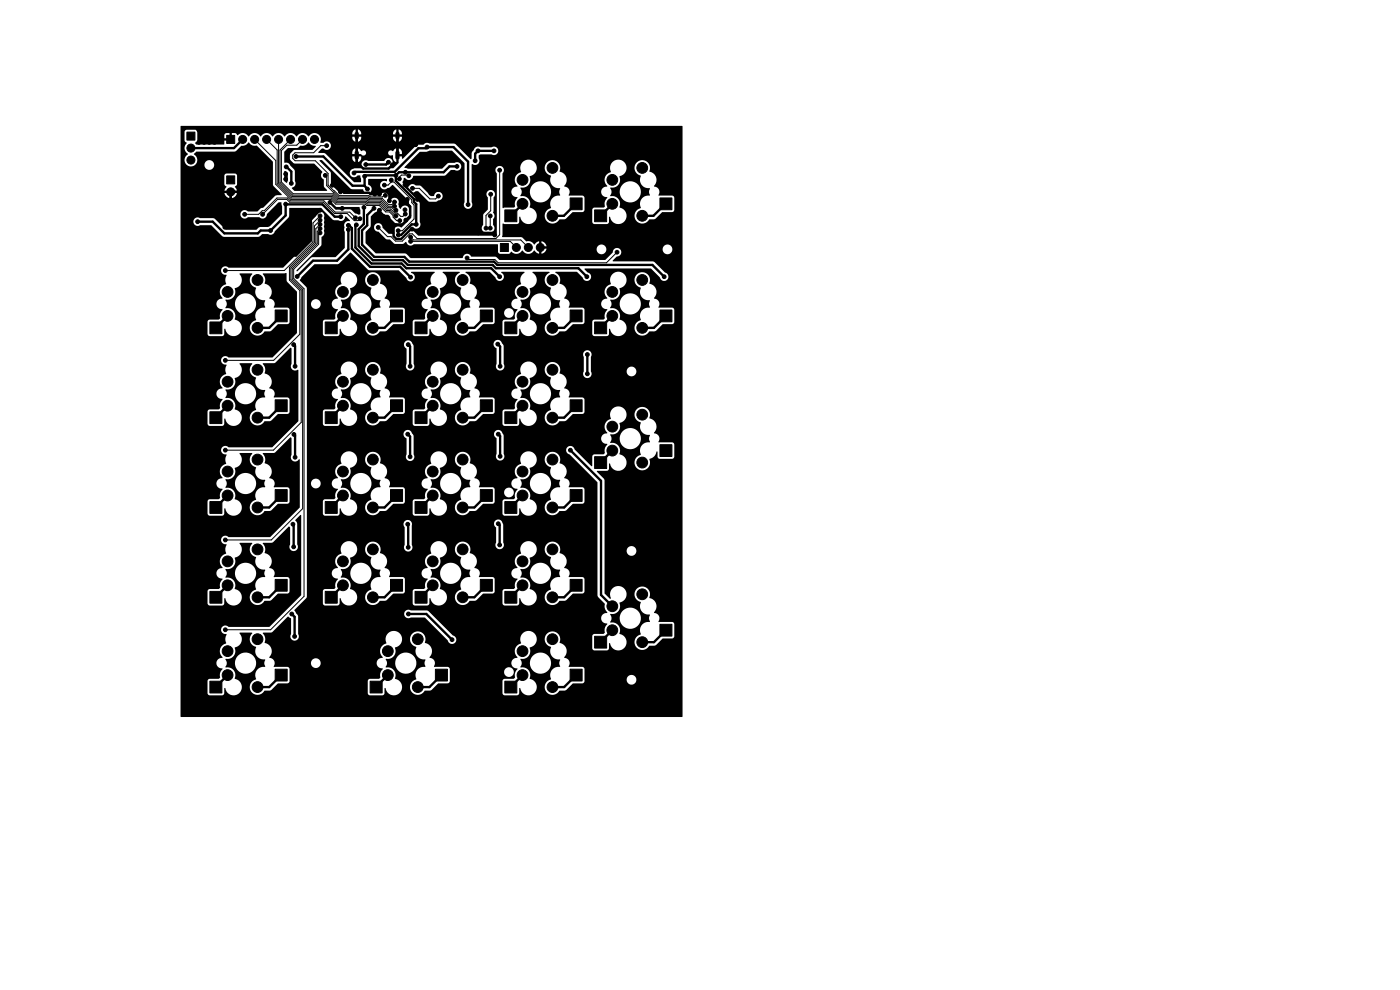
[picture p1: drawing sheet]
<svg xmlns="http://www.w3.org/2000/svg" width="297mm" height="210mm" viewBox="0 0 297 210" stroke-linecap="round" stroke-linejoin="round" font-family="sans-serif">
<g fill="#000" stroke="#000" stroke-width=".21">
<path d="M39.6 28h1.7v1.7h-1.7zM48.1 37.3h1.7v1.7h-1.7zM48.1 28.7h1.7v1.7h-1.7zM107.1 44.5h2.5v2.5h-2.5zM106.1 51.6h1.7v1.7h-1.7zM120.9 42h2.6v2.5h-2.6zM126.1 44.5h2.6v2.5h-2.6zM140 42h2.5v2.5h-2.5zM44.5 68.3h2.6v2.5h-2.6zM58.4 65.8h2.5v2.5h-2.5zM69 68.3h2.5v2.5h-2.5zM82.8 65.8h2.6v2.5h-2.6z"/>
<path d="M88 68.3h2.6v2.5h-2.6zM101.9 65.8h2.5v2.5h-2.5zM107.1 68.3h2.5v2.5h-2.5zM120.9 65.8h2.6v2.5h-2.6zM126.1 68.3h2.6v2.5h-2.6zM140 65.8h2.5v2.5h-2.5zM44.5 87.4h2.6v2.4h-2.6zM58.4 84.8h2.5v2.5h-2.5zM69 87.4h2.5v2.4h-2.5zM82.8 84.8h2.6v2.5h-2.6zM88 87.4h2.6v2.4h-2.6zM101.9 84.8h2.5v2.5h-2.5z"/>
<path d="M107.1 87.4h2.5v2.4h-2.5zM120.9 84.8h2.6v2.5h-2.6zM126.1 96.9h2.6v2.5h-2.6zM140 94.3h2.5v2.5h-2.5zM44.5 106.4h2.6v2.5h-2.6zM58.4 103.9h2.5v2.5h-2.5zM69 106.4h2.5v2.5h-2.5zM82.8 103.9h2.6v2.5h-2.6zM88 106.4h2.6v2.5h-2.6zM101.9 103.9h2.5v2.5h-2.5zM107.1 106.4h2.5v2.5h-2.5zM120.9 103.9h2.6v2.5h-2.6z"/>
<path d="M44.5 125.5h2.6v2.4h-2.6zM58.4 122.9h2.5v2.5h-2.5zM69 125.5h2.5v2.4h-2.5zM82.8 122.9h2.6v2.5h-2.6zM88 125.5h2.6v2.4h-2.6zM101.9 122.9h2.5v2.5h-2.5zM107.1 125.5h2.5v2.4h-2.5zM120.9 122.9h2.6v2.5h-2.6zM126.1 135h2.6v2.5h-2.6zM140 132.4h2.5v2.5h-2.5zM44.5 144.5h2.6v2.5h-2.6zM58.4 142h2.5v2.5h-2.5z"/>
<path d="M78.5 144.5h2.6v2.5h-2.6zM92.4 142h2.5v2.5h-2.5zM107.1 144.5h2.5v2.5h-2.5zM120.9 142h2.6v2.5h-2.6z"/>
<circle cx="40.5" cy="34" r=".85"/>
<circle cx="40.5" cy="31.4" r=".85"/>
<circle cx="42.2" cy="27.6" r=".4"/>
<circle cx="42.2" cy="37.2" r=".4"/>
<circle cx="42.2" cy="30.2" r=".4"/>
<circle cx="42.2" cy="32.8" r=".4"/>
<circle cx="42.2" cy="38.4" r=".4"/>
<circle cx="42.2" cy="36.1" r=".4"/>
<circle cx="42.2" cy="39.5" r=".4"/>
<circle cx="43.3" cy="27.6" r=".4"/>
<circle cx="43.3" cy="37.2" r=".4"/>
<circle cx="43.3" cy="30.2" r=".4"/>
<circle cx="43.3" cy="32.8" r=".4"/>
<circle cx="43.3" cy="38.4" r=".4"/>
<circle cx="43.3" cy="39.5" r=".4"/>
<circle cx="44.4" cy="27.6" r=".4"/>
<circle cx="44.4" cy="37.2" r=".4"/>
<circle cx="44.4" cy="30.2" r=".4"/>
<circle cx="44.4" cy="32.8" r=".4"/>
<circle cx="44.4" cy="38.4" r=".4"/>
<circle cx="44.4" cy="39.5" r=".4"/>
<circle cx="45.5" cy="27.6" r=".4"/>
<circle cx="45.5" cy="37.2" r=".4"/>
<circle cx="45.5" cy="30.2" r=".4"/>
<circle cx="45.5" cy="38.4" r=".4"/>
<circle cx="45.5" cy="32.8" r=".4"/>
<circle cx="45.5" cy="39.5" r=".4"/>
<circle cx="48.2" cy="32.8" r=".4"/>
<circle cx="48.2" cy="34" r=".4"/>
<circle cx="49.4" cy="32.8" r=".4"/>
<circle cx="51.1" cy="32.2" r=".4"/>
<circle cx="51.5" cy="29.6" r=".85"/>
<circle cx="51.8" cy="39.6" r=".4"/>
<circle cx="51.8" cy="38.4" r=".4"/>
<circle cx="52.3" cy="32.2" r=".4"/>
<circle cx="52.9" cy="39.6" r=".4"/>
<circle cx="52.9" cy="38.4" r=".4"/>
<circle cx="54" cy="29.6" r=".85"/>
<circle cx="56" cy="38.4" r=".4"/>
<circle cx="56" cy="39.7" r=".4"/>
<circle cx="56.6" cy="29.6" r=".85"/>
<circle cx="57.1" cy="38.4" r=".4"/>
<circle cx="57.1" cy="39.7" r=".4"/>
<circle cx="59.1" cy="29.6" r=".85"/>
<circle cx="60.6" cy="36.9" r=".4"/>
<circle cx="60.6" cy="38" r=".4"/>
<circle cx="60.7" cy="35.4" r=".4"/>
<circle cx="61" cy="32.6" r=".4"/>
<circle cx="61.6" cy="29.6" r=".85"/>
<circle cx="61.8" cy="38.9" r=".4"/>
<circle cx="62.8" cy="33.2" r=".4"/>
<circle cx="63.5" cy="37.8" r=".4"/>
<circle cx="63.5" cy="36.5" r=".4"/>
<circle cx="63.5" cy="39.1" r=".4"/>
<circle cx="64.2" cy="29.6" r=".85"/>
<circle cx="64.7" cy="37.8" r=".4"/>
<circle cx="64.7" cy="36.5" r=".4"/>
<circle cx="64.7" cy="39.1" r=".4"/>
<circle cx="65.9" cy="36.5" r=".4"/>
<circle cx="65.9" cy="37.8" r=".4"/>
<circle cx="65.9" cy="39.1" r=".4"/>
<circle cx="66.7" cy="29.6" r=".85"/>
<circle cx="67.1" cy="37.8" r=".4"/>
<circle cx="67.1" cy="36.5" r=".4"/>
<circle cx="67.1" cy="39.1" r=".4"/>
<circle cx="69" cy="37.2" r=".4"/>
<circle cx="69.3" cy="30.9" r=".4"/>
<circle cx="70.5" cy="39.3" r=".4"/>
<circle cx="71.2" cy="32.3" r=".4"/>
<circle cx="71.2" cy="31.2" r=".4"/>
<circle cx="73.9" cy="28.3" r=".4"/>
<circle cx="73.9" cy="29.5" r=".4"/>
<circle cx="75.1" cy="36.7" r=".4"/>
<circle cx="77.3" cy="29.8" r=".4"/>
<circle cx="77.3" cy="28.7" r=".4"/>
<circle cx="77.4" cy="37.4" r=".4"/>
<circle cx="77.6" cy="34.9" r=".4"/>
<circle cx="78.4" cy="30.9" r=".4"/>
<circle cx="78.4" cy="28.7" r=".4"/>
<circle cx="78.4" cy="29.8" r=".4"/>
<circle cx="79.5" cy="30.9" r=".4"/>
<circle cx="79.5" cy="29.8" r=".4"/>
<circle cx="79.5" cy="28.7" r=".4"/>
<circle cx="80.6" cy="30.9" r=".4"/>
<circle cx="80.6" cy="29.8" r=".4"/>
<circle cx="80.6" cy="28.7" r=".4"/>
<circle cx="81.5" cy="39.3" r=".4"/>
<circle cx="81.7" cy="29.8" r=".4"/>
<circle cx="81.7" cy="28.7" r=".4"/>
<circle cx="82.4" cy="34.4" r=".4"/>
<circle cx="82.8" cy="29.8" r=".4"/>
<circle cx="82.8" cy="28.7" r=".4"/>
<circle cx="83" cy="38.2" r=".4"/>
<circle cx="83.3" cy="34.9" r=".4"/>
<circle cx="84" cy="37.2" r=".4"/>
<circle cx="84.7" cy="37.9" r=".4"/>
<circle cx="85.9" cy="39.2" r=".4"/>
<circle cx="86" cy="36.5" r=".4"/>
<circle cx="86.2" cy="28.4" r=".4"/>
<circle cx="86.2" cy="29.5" r=".4"/>
<circle cx="86.7" cy="37.3" r=".4"/>
<circle cx="87.5" cy="39.9" r=".4"/>
<circle cx="88.2" cy="30.7" r=".4"/>
<circle cx="88.2" cy="28.4" r=".4"/>
<circle cx="88.2" cy="29.5" r=".4"/>
<circle cx="88.9" cy="34.8" r=".4"/>
<circle cx="89.3" cy="28.4" r=".4"/>
<circle cx="89.3" cy="29.5" r=".4"/>
<circle cx="89.8" cy="38.1" r=".4"/>
<circle cx="90.1" cy="33.5" r=".4"/>
<circle cx="90.1" cy="34.8" r=".4"/>
<circle cx="90.4" cy="28.4" r=".4"/>
<circle cx="90.4" cy="29.5" r=".4"/>
<circle cx="90.6" cy="31.2" r=".4"/>
<circle cx="91.3" cy="34.8" r=".4"/>
<circle cx="91.5" cy="28.4" r=".4"/>
<circle cx="91.5" cy="39.1" r=".4"/>
<circle cx="91.5" cy="29.5" r=".4"/>
<circle cx="92.5" cy="34.8" r=".4"/>
<circle cx="92.9" cy="39.1" r=".4"/>
<circle cx="93.7" cy="34.8" r=".4"/>
<circle cx="94.2" cy="39.1" r=".4"/>
<circle cx="97" cy="35.3" r=".4"/>
<circle cx="97.5" cy="37.9" r=".4"/>
<circle cx="97.5" cy="39.2" r=".4"/>
<circle cx="97.5" cy="36.7" r=".4"/>
<circle cx="100" cy="29.2" r=".4"/>
<circle cx="100" cy="30.4" r=".4"/>
<circle cx="100.8" cy="34.1" r=".4"/>
<circle cx="101.2" cy="29.2" r=".4"/>
<circle cx="101.2" cy="30.4" r=".4"/>
<circle cx="101.4" cy="32" r=".4"/>
<circle cx="101.8" cy="36.4" r=".4"/>
<circle cx="102.4" cy="29.2" r=".4"/>
<circle cx="102.4" cy="30.4" r=".4"/>
<circle cx="103.1" cy="33.6" r=".4"/>
<circle cx="103.1" cy="34.9" r=".4"/>
<circle cx="103.1" cy="36.4" r=".4"/>
<circle cx="103.6" cy="29.2" r=".4"/>
<circle cx="103.6" cy="30.4" r=".4"/>
<circle cx="104.4" cy="34.9" r=".4"/>
<circle cx="104.4" cy="33.5" r=".4"/>
<circle cx="104.4" cy="36.4" r=".4"/>
<circle cx="104.8" cy="29.2" r=".4"/>
<circle cx="104.8" cy="32" r=".4"/>
<circle cx="104.8" cy="30.4" r=".4"/>
<circle cx="106" cy="29.2" r=".4"/>
<circle cx="106" cy="30.4" r=".4"/>
<circle cx="106" cy="36.1" r=".4"/>
<circle cx="107.2" cy="29.2" r=".4"/>
<circle cx="107.2" cy="30.4" r=".4"/>
<circle cx="108" cy="38.9" r=".4"/>
<circle cx="108.4" cy="29.2" r=".4"/>
<circle cx="108.4" cy="30.4" r=".4"/>
<circle cx="109.6" cy="29.2" r=".4"/>
<circle cx="109.6" cy="30.4" r=".4"/>
<circle cx="110.8" cy="29.2" r=".4"/>
<circle cx="110.8" cy="30.4" r=".4"/>
<circle cx="110.8" cy="38.2" r="1.14"/>
<circle cx="112" cy="29.2" r=".4"/>
<circle cx="112" cy="30.4" r=".4"/>
<circle cx="113.2" cy="29.2" r=".4"/>
<circle cx="113.2" cy="30.4" r=".4"/>
<circle cx="114.4" cy="29.2" r=".4"/>
<circle cx="114.4" cy="30.4" r=".4"/>
<circle cx="115.6" cy="29.2" r=".4"/>
<circle cx="115.6" cy="30.4" r=".4"/>
<circle cx="116.8" cy="29.2" r=".4"/>
<circle cx="116.8" cy="30.4" r=".4"/>
<circle cx="117.2" cy="35.6" r="1.14"/>
<circle cx="118" cy="29.2" r=".4"/>
<circle cx="118" cy="30.4" r=".4"/>
<circle cx="119.2" cy="29.2" r=".4"/>
<circle cx="119.2" cy="30.4" r=".4"/>
<circle cx="120.4" cy="29.2" r=".4"/>
<circle cx="120.4" cy="30.4" r=".4"/>
<circle cx="121.6" cy="29.2" r=".4"/>
<circle cx="121.6" cy="30.4" r=".4"/>
<circle cx="122.8" cy="29.2" r=".4"/>
<circle cx="122.8" cy="30.4" r=".4"/>
<circle cx="124" cy="29.2" r=".4"/>
<circle cx="124" cy="30.4" r=".4"/>
<circle cx="125.2" cy="29.2" r=".4"/>
<circle cx="125.2" cy="30.4" r=".4"/>
<circle cx="126.4" cy="29.2" r=".4"/>
<circle cx="126.4" cy="30.4" r=".4"/>
<circle cx="126.9" cy="39" r=".4"/>
<circle cx="127.6" cy="29.2" r=".4"/>
<circle cx="127.6" cy="30.4" r=".4"/>
<circle cx="128.8" cy="29.2" r=".4"/>
<circle cx="128.8" cy="30.4" r=".4"/>
<circle cx="129.9" cy="38.2" r="1.14"/>
<circle cx="130" cy="29.2" r=".4"/>
<circle cx="130" cy="30.4" r=".4"/>
<circle cx="131.2" cy="29.2" r=".4"/>
<circle cx="131.2" cy="30.4" r=".4"/>
<circle cx="132.4" cy="29.2" r=".4"/>
<circle cx="132.4" cy="30.4" r=".4"/>
<circle cx="133.6" cy="29.2" r=".4"/>
<circle cx="133.6" cy="30.4" r=".4"/>
<circle cx="134.8" cy="29.2" r=".4"/>
<circle cx="134.8" cy="30.4" r=".4"/>
<circle cx="136" cy="29.2" r=".4"/>
<circle cx="136" cy="32.9" r=".4"/>
<circle cx="136" cy="30.4" r=".4"/>
<circle cx="136" cy="31.7" r=".4"/>
<circle cx="136.2" cy="35.6" r="1.14"/>
<circle cx="137.2" cy="29.2" r=".4"/>
<circle cx="137.2" cy="32.9" r=".4"/>
<circle cx="137.2" cy="30.4" r=".4"/>
<circle cx="137.2" cy="31.7" r=".4"/>
<circle cx="138.4" cy="29.2" r=".4"/>
<circle cx="138.4" cy="32.9" r=".4"/>
<circle cx="138.4" cy="30.4" r=".4"/>
<circle cx="138.4" cy="34.1" r=".4"/>
<circle cx="138.4" cy="31.7" r=".4"/>
<circle cx="139.6" cy="29.2" r=".4"/>
<circle cx="139.6" cy="32.9" r=".4"/>
<circle cx="139.6" cy="30.4" r=".4"/>
<circle cx="139.6" cy="31.7" r=".4"/>
<circle cx="139.6" cy="34.1" r=".4"/>
<circle cx="140.8" cy="35.3" r=".4"/>
<circle cx="140.8" cy="29.2" r=".4"/>
<circle cx="140.8" cy="32.9" r=".4"/>
<circle cx="140.8" cy="30.4" r=".4"/>
<circle cx="140.8" cy="34.1" r=".4"/>
<circle cx="140.8" cy="31.7" r=".4"/>
<circle cx="142" cy="29.2" r=".4"/>
<circle cx="142" cy="35.3" r=".4"/>
<circle cx="142" cy="32.9" r=".4"/>
<circle cx="142" cy="30.4" r=".4"/>
<circle cx="142" cy="31.7" r=".4"/>
<circle cx="142" cy="34.1" r=".4"/>
<circle cx="41.9" cy="47" r=".4"/>
<circle cx="42.2" cy="40.6" r=".4"/>
<circle cx="42.2" cy="44" r=".4"/>
<circle cx="42.2" cy="42.9" r=".4"/>
<circle cx="42.2" cy="45.2" r=".4"/>
<circle cx="42.2" cy="41.7" r=".4"/>
<circle cx="42.4" cy="53" r=".4"/>
<circle cx="42.4" cy="48.6" r=".4"/>
<circle cx="42.4" cy="50.8" r=".4"/>
<circle cx="42.4" cy="54.1" r=".4"/>
<circle cx="42.4" cy="49.7" r=".4"/>
<circle cx="42.4" cy="51.9" r=".4"/>
<circle cx="43.3" cy="40.6" r=".4"/>
<circle cx="43.3" cy="44" r=".4"/>
<circle cx="43.3" cy="42.9" r=".4"/>
<circle cx="43.3" cy="45.2" r=".4"/>
<circle cx="43.3" cy="41.7" r=".4"/>
<circle cx="43.5" cy="53" r=".4"/>
<circle cx="43.5" cy="48.6" r=".4"/>
<circle cx="43.5" cy="50.8" r=".4"/>
<circle cx="43.5" cy="49.7" r=".4"/>
<circle cx="43.5" cy="54.1" r=".4"/>
<circle cx="43.5" cy="51.9" r=".4"/>
<circle cx="44.4" cy="40.6" r=".4"/>
<circle cx="44.4" cy="44" r=".4"/>
<circle cx="44.4" cy="42.9" r=".4"/>
<circle cx="44.4" cy="45.2" r=".4"/>
<circle cx="44.4" cy="41.7" r=".4"/>
<circle cx="44.6" cy="53" r=".4"/>
<circle cx="44.6" cy="50.8" r=".4"/>
<circle cx="44.6" cy="51.9" r=".4"/>
<circle cx="45.5" cy="40.6" r=".4"/>
<circle cx="45.5" cy="44" r=".4"/>
<circle cx="45.5" cy="42.9" r=".4"/>
<circle cx="45.5" cy="45.2" r=".4"/>
<circle cx="45.5" cy="41.7" r=".4"/>
<circle cx="45.7" cy="50.8" r=".4"/>
<circle cx="45.7" cy="51.9" r=".4"/>
<circle cx="46.8" cy="44" r=".4"/>
<circle cx="46.8" cy="42.9" r=".4"/>
<circle cx="46.9" cy="50.8" r=".4"/>
<circle cx="47.7" cy="48.2" r=".4"/>
<circle cx="47.8" cy="57.4" r=".4"/>
<circle cx="47.9" cy="44" r=".4"/>
<circle cx="47.9" cy="42.9" r=".4"/>
<circle cx="48.1" cy="50.8" r=".4"/>
<circle cx="48.9" cy="40.7" r=".85"/>
<circle cx="49.1" cy="44" r=".4"/>
<circle cx="49.1" cy="42.9" r=".4"/>
<circle cx="49.3" cy="50.8" r=".4"/>
<circle cx="50.2" cy="44" r=".4"/>
<circle cx="50.2" cy="42.9" r=".4"/>
<circle cx="50.5" cy="50.8" r=".4"/>
<circle cx="51.7" cy="50.8" r=".4"/>
<circle cx="51.9" cy="45.5" r=".4"/>
<circle cx="54.6" cy="59.4" r="1.14"/>
<circle cx="55.7" cy="45.5" r=".4"/>
<circle cx="57.4" cy="48.9" r=".4"/>
<circle cx="58.1" cy="53.8" r=".4"/>
<circle cx="58.1" cy="44.8" r=".4"/>
<circle cx="58.1" cy="54.9" r=".4"/>
<circle cx="58.6" cy="40.9" r=".4"/>
<circle cx="59.2" cy="43.6" r=".4"/>
<circle cx="59.2" cy="44.8" r=".4"/>
<circle cx="59.2" cy="54.9" r=".4"/>
<circle cx="59.2" cy="53.8" r=".4"/>
<circle cx="60.6" cy="43.3" r=".4"/>
<circle cx="61.8" cy="54.2" r=".4"/>
<circle cx="63" cy="58.7" r=".4"/>
<circle cx="63.7" cy="48.3" r=".4"/>
<circle cx="63.7" cy="45" r=".4"/>
<circle cx="63.7" cy="47.2" r=".4"/>
<circle cx="63.7" cy="49.5" r=".4"/>
<circle cx="63.7" cy="46.1" r=".4"/>
<circle cx="64.8" cy="48.3" r=".4"/>
<circle cx="64.8" cy="45" r=".4"/>
<circle cx="64.8" cy="46.1" r=".4"/>
<circle cx="64.8" cy="47.2" r=".4"/>
<circle cx="64.8" cy="49.5" r=".4"/>
<circle cx="67.9" cy="44.6" r=".4"/>
<circle cx="67.9" cy="47.6" r=".4"/>
<circle cx="67.9" cy="46.7" r=".4"/>
<circle cx="67.9" cy="45.8" r=".4"/>
<circle cx="67.9" cy="48.5" r=".4"/>
<circle cx="67.9" cy="49.4" r=".4"/>
<circle cx="69.2" cy="53.6" r=".4"/>
<circle cx="69.9" cy="49.9" r=".4"/>
<circle cx="70" cy="42.9" r=".4"/>
<circle cx="70.2" cy="53.6" r=".4"/>
<circle cx="71" cy="49.9" r=".4"/>
<circle cx="71" cy="47.7" r=".4"/>
<circle cx="71" cy="48.8" r=".4"/>
<circle cx="71.2" cy="53.6" r=".4"/>
<circle cx="72.1" cy="49.9" r=".4"/>
<circle cx="72.1" cy="47.7" r=".4"/>
<circle cx="72.1" cy="48.8" r=".4"/>
<circle cx="72.2" cy="40.7" r=".4"/>
<circle cx="72.3" cy="46" r=".4"/>
<circle cx="72.6" cy="44.2" r=".4"/>
<circle cx="73.9" cy="48.7" r=".4"/>
<circle cx="73.9" cy="47.8" r=".4"/>
<circle cx="75.4" cy="46.2" r=".4"/>
<circle cx="75.6" cy="47.7" r=".4"/>
<circle cx="76.4" cy="46.4" r=".4"/>
<circle cx="77.2" cy="44" r=".4"/>
<circle cx="78" cy="40.1" r=".4"/>
<circle cx="79.1" cy="59.4" r="1.14"/>
<circle cx="79.3" cy="44.2" r=".4"/>
<circle cx="79.4" cy="46" r=".4"/>
<circle cx="79.5" cy="41.2" r=".4"/>
<circle cx="80.2" cy="48.2" r=".4"/>
<circle cx="80.4" cy="46" r=".4"/>
<circle cx="80.5" cy="41.2" r=".4"/>
<circle cx="80.5" cy="44.6" r=".4"/>
<circle cx="80.8" cy="50.7" r=".4"/>
<circle cx="81.4" cy="46" r=".4"/>
<circle cx="81.8" cy="41.4" r=".4"/>
<circle cx="82.6" cy="42.6" r=".4"/>
<circle cx="83.7" cy="43.8" r=".4"/>
<circle cx="83.7" cy="42.9" r=".4"/>
<circle cx="84" cy="45.8" r=".4"/>
<circle cx="84" cy="44.6" r=".4"/>
<circle cx="84.5" cy="48.9" r=".4"/>
<circle cx="84.5" cy="49.8" r=".4"/>
<circle cx="84.8" cy="46.8" r=".4"/>
<circle cx="85.9" cy="44.5" r=".4"/>
<circle cx="86" cy="45.4" r=".4"/>
<circle cx="86.1" cy="46.7" r=".4"/>
<circle cx="86.4" cy="42.3" r=".4"/>
<circle cx="87.1" cy="50.3" r=".4"/>
<circle cx="87.1" cy="51.2" r=".4"/>
<circle cx="87.1" cy="58.8" r=".4"/>
<circle cx="87.4" cy="48.6" r=".4"/>
<circle cx="87.5" cy="53" r=".4"/>
<circle cx="87.5" cy="54.1" r=".4"/>
<circle cx="88.3" cy="47.6" r=".4"/>
<circle cx="88.5" cy="42.3" r=".4"/>
<circle cx="88.6" cy="53" r=".4"/>
<circle cx="88.6" cy="54.1" r=".4"/>
<circle cx="89.7" cy="53" r=".4"/>
<circle cx="89.7" cy="54.1" r=".4"/>
<circle cx="90.8" cy="53" r=".4"/>
<circle cx="90.8" cy="54.1" r=".4"/>
<circle cx="91.1" cy="48.5" r=".4"/>
<circle cx="91.4" cy="41" r=".4"/>
<circle cx="91.9" cy="54.1" r=".4"/>
<circle cx="92.2" cy="46.3" r=".4"/>
<circle cx="92.2" cy="48.5" r=".4"/>
<circle cx="92.2" cy="44.1" r=".4"/>
<circle cx="92.2" cy="45.2" r=".4"/>
<circle cx="92.2" cy="47.4" r=".4"/>
<circle cx="92.9" cy="40.2" r=".4"/>
<circle cx="93" cy="41.6" r=".4"/>
<circle cx="93" cy="54.1" r=".4"/>
<circle cx="93.3" cy="46.3" r=".4"/>
<circle cx="93.3" cy="48.5" r=".4"/>
<circle cx="93.3" cy="44.1" r=".4"/>
<circle cx="93.3" cy="47.4" r=".4"/>
<circle cx="93.3" cy="45.2" r=".4"/>
<circle cx="94.1" cy="54.1" r=".4"/>
<circle cx="94.2" cy="40.2" r=".4"/>
<circle cx="94.4" cy="45.2" r=".4"/>
<circle cx="95.2" cy="54.1" r=".4"/>
<circle cx="96.3" cy="54.1" r=".4"/>
<circle cx="97.5" cy="40.5" r=".4"/>
<circle cx="98.1" cy="59.4" r="1.14"/>
<circle cx="99.1" cy="54.7" r=".4"/>
<circle cx="99.3" cy="46.3" r=".4"/>
<circle cx="99.3" cy="43.4" r=".4"/>
<circle cx="99.3" cy="48.5" r=".4"/>
<circle cx="99.3" cy="47.4" r=".4"/>
<circle cx="100.4" cy="46.3" r=".4"/>
<circle cx="100.4" cy="48.5" r=".4"/>
<circle cx="100.4" cy="47.4" r=".4"/>
<circle cx="101.5" cy="46.3" r=".4"/>
<circle cx="101.5" cy="48.5" r=".4"/>
<circle cx="101.5" cy="49.4" r=".4"/>
<circle cx="101.5" cy="47.4" r=".4"/>
<circle cx="103.1" cy="48.4" r=".4"/>
<circle cx="104" cy="45.8" r=".4"/>
<circle cx="104" cy="48.4" r=".4"/>
<circle cx="104.1" cy="41.2" r=".4"/>
<circle cx="104.9" cy="49.9" r=".4"/>
<circle cx="106" cy="58.7" r=".4"/>
<circle cx="108" cy="42.9" r=".4"/>
<circle cx="109.5" cy="52.5" r=".85"/>
<circle cx="110.8" cy="43.2" r="1.14"/>
<circle cx="112.1" cy="52.5" r=".85"/>
<circle cx="114.6" cy="52.5" r=".85"/>
<circle cx="117.2" cy="45.8" r="1.14"/>
<circle cx="117.2" cy="59.4" r="1.14"/>
<circle cx="117.3" cy="52" r=".4"/>
<circle cx="117.3" cy="53.2" r=".4"/>
<circle cx="118.5" cy="52" r=".4"/>
<circle cx="118.5" cy="53.2" r=".4"/>
<circle cx="119.7" cy="52" r=".4"/>
<circle cx="119.7" cy="53.2" r=".4"/>
<circle cx="120.9" cy="52" r=".4"/>
<circle cx="120.9" cy="53.2" r=".4"/>
<circle cx="122.1" cy="52" r=".4"/>
<circle cx="122.1" cy="53.2" r=".4"/>
<circle cx="123.3" cy="52" r=".4"/>
<circle cx="123.3" cy="53.2" r=".4"/>
<circle cx="124.5" cy="58.7" r=".4"/>
<circle cx="124.5" cy="52" r=".4"/>
<circle cx="124.5" cy="53.2" r=".4"/>
<circle cx="125.7" cy="52" r=".4"/>
<circle cx="125.7" cy="53.2" r=".4"/>
<circle cx="126.9" cy="42.9" r=".4"/>
<circle cx="127.3" cy="49.3" r=".4"/>
<circle cx="127.3" cy="50.5" r=".4"/>
<circle cx="128.5" cy="49.3" r=".4"/>
<circle cx="128.5" cy="50.5" r=".4"/>
<circle cx="129.7" cy="49.3" r=".4"/>
<circle cx="129.7" cy="50.5" r=".4"/>
<circle cx="129.9" cy="43.2" r="1.14"/>
<circle cx="130.9" cy="49.3" r=".4"/>
<circle cx="130.9" cy="53.5" r=".4"/>
<circle cx="130.9" cy="50.5" r=".4"/>
<circle cx="132.1" cy="49.3" r=".4"/>
<circle cx="132.1" cy="50.5" r=".4"/>
<circle cx="133.3" cy="49.3" r=".4"/>
<circle cx="133.3" cy="50.5" r=".4"/>
<circle cx="134.5" cy="49.3" r=".4"/>
<circle cx="134.5" cy="50.5" r=".4"/>
<circle cx="135.7" cy="49.3" r=".4"/>
<circle cx="135.7" cy="50.5" r=".4"/>
<circle cx="136.2" cy="45.8" r="1.14"/>
<circle cx="136.2" cy="59.4" r="1.14"/>
<circle cx="140.9" cy="58.7" r=".4"/>
<circle cx="47.8" cy="76.4" r=".4"/>
<circle cx="48.3" cy="61.9" r="1.14"/>
<circle cx="48.3" cy="67" r="1.14"/>
<circle cx="54.6" cy="78.4" r="1.14"/>
<circle cx="54.6" cy="69.5" r="1.14"/>
<circle cx="62.3" cy="73.1" r=".4"/>
<circle cx="62.6" cy="77.7" r=".4"/>
<circle cx="72.7" cy="61.9" r="1.14"/>
<circle cx="72.7" cy="67" r="1.14"/>
<circle cx="79.1" cy="69.5" r="1.14"/>
<circle cx="79.1" cy="78.4" r="1.14"/>
<circle cx="86.6" cy="73.1" r=".4"/>
<circle cx="87" cy="77.7" r=".4"/>
<circle cx="91.8" cy="67" r="1.14"/>
<circle cx="91.8" cy="61.9" r="1.14"/>
<circle cx="98.1" cy="78.4" r="1.14"/>
<circle cx="98.1" cy="69.5" r="1.14"/>
<circle cx="105.6" cy="73" r=".4"/>
<circle cx="106.1" cy="77.7" r=".4"/>
<circle cx="110.8" cy="61.9" r="1.14"/>
<circle cx="110.8" cy="67" r="1.14"/>
<circle cx="117.2" cy="69.5" r="1.14"/>
<circle cx="117.2" cy="78.4" r="1.14"/>
<circle cx="124.6" cy="79.3" r=".4"/>
<circle cx="124.6" cy="75.2" r=".4"/>
<circle cx="129.9" cy="61.9" r="1.14"/>
<circle cx="129.9" cy="67" r="1.14"/>
<circle cx="136.2" cy="69.5" r="1.14"/>
<circle cx="47.8" cy="95.5" r=".4"/>
<circle cx="48.3" cy="86.1" r="1.14"/>
<circle cx="48.3" cy="81" r="1.14"/>
<circle cx="54.6" cy="97.5" r="1.14"/>
<circle cx="54.6" cy="88.6" r="1.14"/>
<circle cx="62.4" cy="92.1" r=".4"/>
<circle cx="62.6" cy="97" r=".4"/>
<circle cx="72.7" cy="86.1" r="1.14"/>
<circle cx="72.7" cy="81" r="1.14"/>
<circle cx="79.1" cy="97.5" r="1.14"/>
<circle cx="79.1" cy="88.6" r="1.14"/>
<circle cx="86.5" cy="92.1" r=".4"/>
<circle cx="87" cy="96.9" r=".4"/>
<circle cx="91.8" cy="81" r="1.14"/>
<circle cx="91.8" cy="86.1" r="1.14"/>
<circle cx="98.1" cy="97.5" r="1.14"/>
<circle cx="98.1" cy="88.6" r="1.14"/>
<circle cx="105.7" cy="92.1" r=".4"/>
<circle cx="106.1" cy="96.8" r=".4"/>
<circle cx="110.8" cy="86.1" r="1.14"/>
<circle cx="110.8" cy="81" r="1.14"/>
<circle cx="117.2" cy="88.6" r="1.14"/>
<circle cx="117.2" cy="97.5" r="1.14"/>
<circle cx="121" cy="95.5" r=".4"/>
<circle cx="129.9" cy="90.5" r="1.14"/>
<circle cx="129.9" cy="95.6" r="1.14"/>
<circle cx="136.2" cy="88" r="1.14"/>
<circle cx="136.2" cy="98.1" r="1.14"/>
<circle cx="47.8" cy="114.5" r=".4"/>
<circle cx="48.3" cy="119.1" r="1.14"/>
<circle cx="48.3" cy="105.1" r="1.14"/>
<circle cx="48.3" cy="100" r="1.14"/>
<circle cx="54.6" cy="107.6" r="1.14"/>
<circle cx="54.6" cy="116.5" r="1.14"/>
<circle cx="62.1" cy="111.2" r=".4"/>
<circle cx="62.3" cy="116" r=".4"/>
<circle cx="72.7" cy="119.1" r="1.14"/>
<circle cx="72.7" cy="105.1" r="1.14"/>
<circle cx="72.7" cy="100" r="1.14"/>
<circle cx="79.1" cy="107.6" r="1.14"/>
<circle cx="79.1" cy="116.5" r="1.14"/>
<circle cx="86.5" cy="111.2" r=".4"/>
<circle cx="86.6" cy="116.1" r=".4"/>
<circle cx="91.8" cy="119.1" r="1.14"/>
<circle cx="91.8" cy="100" r="1.14"/>
<circle cx="91.8" cy="105.1" r="1.14"/>
<circle cx="98.1" cy="107.6" r="1.14"/>
<circle cx="98.1" cy="116.5" r="1.14"/>
<circle cx="105.7" cy="111.1" r=".4"/>
<circle cx="106" cy="115.6" r=".4"/>
<circle cx="110.8" cy="119.1" r="1.14"/>
<circle cx="110.8" cy="105.1" r="1.14"/>
<circle cx="110.8" cy="100" r="1.14"/>
<circle cx="117.2" cy="107.6" r="1.14"/>
<circle cx="117.2" cy="116.5" r="1.14"/>
<circle cx="47.8" cy="133.6" r=".4"/>
<circle cx="48.3" cy="138.1" r="1.14"/>
<circle cx="48.3" cy="124.2" r="1.14"/>
<circle cx="54.6" cy="135.6" r="1.14"/>
<circle cx="54.6" cy="126.7" r="1.14"/>
<circle cx="61.9" cy="130.2" r=".4"/>
<circle cx="62.5" cy="135" r=".4"/>
<circle cx="72.7" cy="124.2" r="1.14"/>
<circle cx="79.1" cy="126.7" r="1.14"/>
<circle cx="82.3" cy="138.1" r="1.14"/>
<circle cx="86.6" cy="130.2" r=".4"/>
<circle cx="88.6" cy="135.6" r="1.14"/>
<circle cx="91.8" cy="124.2" r="1.14"/>
<circle cx="95.9" cy="135.7" r=".4"/>
<circle cx="98.1" cy="126.7" r="1.14"/>
<circle cx="110.8" cy="138.1" r="1.14"/>
<circle cx="110.8" cy="124.2" r="1.14"/>
<circle cx="117.2" cy="135.6" r="1.14"/>
<circle cx="117.2" cy="126.7" r="1.14"/>
<circle cx="129.9" cy="133.7" r="1.14"/>
<circle cx="129.9" cy="128.6" r="1.14"/>
<circle cx="136.2" cy="136.2" r="1.14"/>
<circle cx="136.2" cy="126.1" r="1.14"/>
<circle cx="48.3" cy="143.2" r="1.14"/>
<circle cx="54.6" cy="145.7" r="1.14"/>
<circle cx="82.3" cy="143.2" r="1.14"/>
<circle cx="88.6" cy="145.7" r="1.14"/>
<circle cx="110.8" cy="143.2" r="1.14"/>
<circle cx="117.2" cy="145.7" r="1.14"/>
</g>
<path d="M75.7 28.4v.8M75.7 32.4v1.1M84.3 28.4v.8M84.3 32.4v1.1" fill="none" stroke="#000" stroke-width=".9"/>
<g fill="none" stroke="#000" stroke-width=".5">
<path d="M51.5 29.6l-1.9 1.8h-9.1M56 39.7l-1 1h-6.1v6.3l-1.2 1.2M60.7 35.4l1.1 1v2.5M62.8 33.2h5.8l6.2 6.2h2.5l.7 .7M70.5 39.3h.3l1.4 1.4h.6l.2 .2h5.3l.3 .3h1.9l.5-.6h1l.6 .6M75.1 36.7l.3-.2h8.3l5-5h1.7l.2-.3h5.6l3.1 3.1v9.1M75.7 28.8v5.6l1.3 1.3h5.4l.9-.8M82.4 34.4l-.5 .5h-4.3M84 37.2v1.2l3.8 3.8v.6l.5 .5v4.3h-1l-2.2 2.2h-.6M84 37.2h-6.4l-.2 .2v2M84.3 28.8v4.1M91.5 39.1l-.9-1h-2.9l-1.1 1.1h-.7v.3l2.6 2.6v.2"/>
<path d="M97 35.3h-1.6l-1.3 1.2h-9.5l-.6 .7M104.8 32h-3.4l-.6 .6v1.5M67.9 44.6l-1.9 2v4.4l-3.2 3.2h-1M70 42.9l1.3 1.3h1.3M72.3 46h-1.3l-2.6-2.7h-7.8v2.4l-3.2 3.2h-2.1l-.6 .6h-7.1l-2.5-2.5h-3.2M73.9 48.7v4.2l-2.4 2.4h-5.1l-3.4 3.4M73.9 47.8l.8 .6v4.3l3.8 3.9h6.4l2.2 2.2M75.6 47.7l-.2 .2v4.6l3.4 3.4h6.4l1 1h18l1.8 1.8M77.2 44v3.5l-1.1 1.1v3.6l3 3h6.4l1 1h18l.7 .7h17.5l1.8 1.8M79.3 44.2l-1.4 1.4v2.2l-1.1 1.1v3l2.6 2.6h6.4l1 1h18l.7 .7h32.9l2.5 2.5M79.5 41.2h.1M80.5 44.6v1.6l-1.4 1.4v1.5l1.7 1.6"/>
<path d="M81.4 46l2.1 2v2.1l.6 .6h1l2.1-2.1h.2M82.6 41.2h1.6l1.1 1.1h1.1v.9l.6 .6v2l-1.6 1.8h-2.3M82.6 41.2v1.4M101.5 49.4h3l.4 .5M110.8 43.2l-2.4 2.6M122.2 43.2l-2.6 2.6h-2.4M129.9 43.2l-2.5 2.6M141.3 43.2l-2.7 2.6h-2.4M48.3 67l-2.5 2.6M59.7 67l-2.6 2.6h-2.5M62.3 73.1l.3 .3v4.3M72.7 67l-2.4 2.6"/>
<path d="M84.1 67l-2.5 2.6h-2.5M86.6 73.1l.4 .4v4.2M91.8 67l-2.5 2.6M103.2 67l-2.6 2.6h-2.5M105.6 73l.5 .5v4.2M110.8 67l-2.4 2.6M122.2 67l-2.5 2.6h-2.5M124.6 75.2v4.1M129.9 67l-2.5 2.6M141.3 67l-2.6 2.6h-2.5M48.3 86.1l-2.5 2.5M59.7 86.1l-2.6 2.5h-2.5"/>
<path d="M62.3 92.1l.3 .3v4.6M72.7 86.1l-2.4 2.5M84.1 86.1l-2.5 2.5h-2.5M86.5 92.1l.5 .5v4.3M91.8 86.1l-2.5 2.5M103.2 86.1l-2.6 2.5h-2.5M105.7 92.1l.4 .4v4.3M110.8 86.1l-2.4 2.5M121 95.5l6.5 6.5v24.2l2.4 2.4M122.2 86.1l-2.5 2.5h-2.5M129.9 95.6l-2.5 2.5M48.3 105.1l-2.5 2.6"/>
<path d="M59.7 105.1l-2.6 2.6h-2.5M62.1 111.2l.2 .2v4.6M72.7 105.1l-2.4 2.6M84.1 105.1l-2.5 2.6h-2.5M86.5 111.2l.1 4.9M91.8 105.1l-2.5 2.6M103.2 105.1l-2.6 2.6h-2.5M105.7 111.1l.3 .3v4.2M110.8 105.1l-2.4 2.6M122.2 105.1l-2.5 2.6h-2.5M48.3 124.2l-2.5 2.5M59.7 124.2l-2.6 2.5h-2.5"/>
<path d="M61.9 130.2l.6 .6v4.2M72.7 124.2l-2.4 2.5M84.1 124.2l-2.5 2.5h-2.5M86.6 130.2h3.8l5.5 5.5M91.8 124.2l-2.5 2.5M103.2 124.2l-2.6 2.5h-2.5M110.8 124.2l-2.4 2.5M122.2 124.2l-2.5 2.5h-2.5M129.9 133.7l-2.5 2.5M141.3 133.7l-2.6 2.5h-2.5M48.3 143.2l-2.5 2.6M59.7 143.2l-2.6 2.6h-2.5"/>
<path d="M82.3 143.2l-2.5 2.6M93.6 143.2l-2.5 2.6h-2.5M110.8 143.2l-2.4 2.6M122.2 143.2l-2.5 2.6h-2.5"/>
</g>
<g fill="none" stroke="#000" stroke-width=".21">
<path d="M54 29.6l4.5 4.5v5l3.2 3.2h8.5l1 1h6.3l.3 .3h2.7l1.3 1.4h.8l1.6 1.8h.6M56.6 29.6l2.2 2.2v7.2l3 3h8.5l1 1h6.3l.3 .3h2.7l1.4 1.4h.8l1.2 1.1M59.1 29.6v9.3l2.8 2.8h8.6l1 1h6.3l.2 .3h2.7l1.4 1.4h.8l.9 .8h.5l.7 .7h.5l.5-.5M61.6 29.6l-2.2 2.2v6.9l2.7 2.7h8.5l1 1h6.3l.3 .3h2.6l1.4 1.4h1l.5 .5h.3M64.2 29.6l-1.2 1.2h-2.2l-1.1 1.1v6.7l2.5 2.5h8.5l1 1h6.3l.3 .3h2.7l1.3 1.4h1.4M69 37.2l.3 .3v1.9l2.5 2.4h6.3l.3 .3h2.7l1.3 1.3h.8l.5-.5M69.3 30.9h-1.3l-1.5 1.5h-3.9l-.5 .5v.7l.5 .5h4.3l2.7 2.7v2.4l2.4 2.3h6.3l.2 .3h2.6l.4-.4h.3M83 38.6h.6l3.8 3.8v.6l.4 .5v3l-2.4 2.4h-.9M83 38.2v.4M83 38.6l-.7 .7h-.8M86.7 37.3l-.1-.2h-1.4l-.5 .5v.3M87.5 39.9h1.4l2.3 2.3h1.2l.6-.6"/>
<path d="M106 36.1v13.7l-.8 .8h-16.7l-1-1h-.6l-1.5 1.6h-1.5l-.9-1h-.8l-2-2M51.9 45.5h3l.7-.8h.5l2.7-2.7h2.2l.6 .6h7.1l2.4 2.4h3.1l1.2 1.2M55.7 45.5l3.2-3.2h2l.6 .6h7.1l2.4 2.4h2.7l1.5 1.5h.8l.4-.4M67.9 45.8l-1.5 1.5v4l-6.1 6.1h-12.5M67.9 46.7l-1.2 1.3v3.4l-5.3 5.3v2.7l2.2 2.2v9.3l-5.5 5.5h-10.3M67.9 47.6l-.9 .9v3.1l-5.3 5.3v2.4l2.2 2.2v28.1l-5.9 5.9h-10.2M67.9 48.5l-.6 .6v2.6l-5.3 5.3v2.2l2.2 2.2v46.5l-6.6 6.6h-9.8M67.9 49.4l-.3 .3v2.1l-5.3 5.3v1.9l2.2 2.2v65.3l-7.1 7.1h-9.6M73.9 47.8h.1M87.1 51.2h21.1l1.3 1.3M87.1 50.3l.6 .6h22.8l1.6 1.6M104 45.8v2.6"/>
<path d="M104.1 41.2v3.5l-1 1v2.7M130.9 53.5l-2.3 2.2h-22.9l-.7-.7h-5.6l-.3-.3"/>
</g>
<path d="M60.3 36.3h.4l.3 .4v1.7l-.2 .4-.5-.5zM60.3 32.2l.8-.8h2l.6-.5h.2a1.56 1.56 0 0 0 1.6-.7l.5 .5 .9 .2 .1 .2-.7 .7-4 .1-.8 .8 .1 1.2 .8 .8h4.3l1.7 1.8a1.05 1.05 0 0 0 .3 1.6v1.4l.7 .8-.1 .2h-6.8l-.6-.5 .1-.2a.93 .93 0 0 0 .6-1.4l-.1-2.3-1.2-1.4-1-.3zM67.8 34h.5l6.1 6 2.5 .2 .4 .6-5.1 .1-2-1.9-.1-2.5-2.3-2.3zM38.3 26.8h106.5v125.2l-106.4 .1-.1-113h9.3l.5 .5-.5 .9h.7l.1 .1v.3h-.8l.1 .3 .4 .5 .6 .3 .1-.8h.4v.8l.6-.3 .3-.3 .2-.5h-.8l-.1-.4h.9l-.5-.9 .5-.5v-1.9l-.5-.4h-1.8l-.3 .2-.1 .3v1.8h-9.3v-5.1h.8a1.35 1.35 0 0 0 .8 1.2 1.35 1.35 0 0 0 1.5-.2h2l.3 .7 .7 .3 .7-.3 .3-.7-.3-.7-.7-.3-.7 .3-.3 .7h-2a1.47 1.47 0 0 0-.3-2.3l.6-.5h8.1l1.5-1.3a1.55 1.55 0 0 0 1.5-.7 1.6 1.6 0 0 0 1.7 .7l3.4 3.4v5l1.9 2-1.3 .2-2.7 2.6-.5 .1-.7 .7h-2a.93 .93 0 0 0-1.3-.1 .93 .93 0 0 0 0 1.3 .93 .93 0 0 0 1.3 0h2.4a.97 .97 0 0 0 1 .2 .97 .97 0 0 0 .7-.9l2.4-2.5 .6 .1 .1 2.4-2.6 2.6-.3 .1-1.8 .1-.7 .5h-6.4l-2.6-2.4h-3a.91 .91 0 0 0-1.4 .8 .91 .91 0 0 0 1.5 .7h2.3l2.3 2.2 .4 .3h7.2l.3-.1 .6-.5h1.3a.92 .92 0 0 0 1.4-.7l2.9-2.9 .2-1.9 .1-.1h6.5l2.6 2.5 1.2 .1a1.04 1.04 0 0 0 1.5-.8l.9 .9a1.06 1.06 0 0 0-1 .4 1.06 1.06 0 0 0-.1 1.1v4.3l-1.9 1.9-5.1 .1-3.1 3-.1-.3 5.2-5.2 .2-1.9a1.03 1.03 0 0 0 .4-1.3v-2.6a.94 .94 0 0 0-.6-1.4 .94 .94 0 0 0-1.1 1l-1.2 1.2v4l-5.7 5.7h-11.6a.94 .94 0 0 0-1.6 .3 .94 .94 0 0 0 1.2 1.2 2.5 2.5 0 0 0-.1 2 1.73 1.73 0 0 0-.8 3 1.18 1.18 0 0 0-1.3 1.2 1.18 1.18 0 0 0 1.3 1.1v.2a1.89 1.89 0 0 0-.5 1.8l-.3 .2h-2l-.3 .3v2.9l.4 .3h2.7l.3-.3 .1-1.2h.2a1.79 1.79 0 0 0 1.8 1.5 1.79 1.79 0 0 0 1.7-1.7 1.79 1.79 0 0 0-1.5-1.9 1.73 1.73 0 0 0-2-2.3l.3-.9h1.7a2.25 2.25 0 0 0 3.4 1.9 2.25 2.25 0 0 0 .1-3.8 2.25 2.25 0 0 0-3.4 1.6l-.1 .3h-1.7l-.3-.9a1.8 1.8 0 0 0 2-2.5 1.84 1.84 0 0 0 1-3h2.7a1.79 1.79 0 0 0 .8 3 1.85 1.85 0 0 0 2 2.6v.2a1.34 1.34 0 0 0 0 1.3 1.89 1.89 0 0 0-2 2.7 1.68 1.68 0 0 0-1 2.7 1.68 1.68 0 0 0 2.9-.3l1.2-.1 1.6-1.4h2l.4-.3v-2.8l-.1-.3-.3-.1h-2.9a1.27 1.27 0 0 0-1-2 1.9 1.9 0 0 0-1-3.2 2.4 2.4 0 0 0-.3-2.1h5l.1 1.7 2.1 2.2v8.8l-5.2 5.1h-9.3a.93 .93 0 0 0-1.6 .4 .93 .93 0 0 0 1.2 1.2l-.1 .2a2.13 2.13 0 0 0 0 1.7 1.73 1.73 0 0 0-.8 3 1.18 1.18 0 0 0-1.3 1.2 1.18 1.18 0 0 0 1.3 1.2v.1a1.89 1.89 0 0 0-.5 1.8l-.3 .2-2 .1-.3 .2v3l.4 .3 2.7-.1 .3-.2 .1-1.2 .2-.1a1.79 1.79 0 0 0 1.8 1.5 1.79 1.79 0 0 0 1.7-1.7 1.79 1.79 0 0 0-1.5-1.8 1.73 1.73 0 0 0-2-2.4l.3-.8h1.7a2.25 2.25 0 0 0 3.4 1.9 2.25 2.25 0 0 0 .1-3.9 2.25 2.25 0 0 0-3.4 1.7l-.1 .3h-1.7l-.2-1a1.74 1.74 0 0 0 1.9-2.4 1.84 1.84 0 0 0 1-3.1h2.7a1.79 1.79 0 0 0 .8 3 1.85 1.85 0 0 0 2 2.7v.1a1.51 1.51 0 0 0 0 1.4 1.89 1.89 0 0 0-2 2.7 1.68 1.68 0 0 0-1 2.6 1.68 1.68 0 0 0 2.9-.2l1.2-.1 1.6-1.5h2l.4-.2v-2.8l-.1-.3-.3-.2h-2.9a1.27 1.27 0 0 0-1-2 1.9 1.9 0 0 0-1-3.1 2.35 2.35 0 0 0-.3-2.1l2.6-.1 3.2-3.2 .2 .1v3.3a.95 .95 0 0 0 .2 1.2 .95 .95 0 0 0 1.2 0l.1 11-5.6 5.5h-9.2a.93 .93 0 0 0-1.6 .4 .93 .93 0 0 0 1.2 1.1 2.5 2.5 0 0 0-.1 2 1.73 1.73 0 0 0-.8 3 1.18 1.18 0 0 0-1.3 1.2 1.18 1.18 0 0 0 1.3 1.1v.2a1.83 1.83 0 0 0-.5 1.8l-.3 .2h-2l-.3 .3v2.9l.4 .3h2.7l.3-.3 .1-1.2h.2a1.79 1.79 0 0 0 1.8 1.5 1.79 1.79 0 0 0 1.7-1.7 1.79 1.79 0 0 0-1.5-1.9 1.73 1.73 0 0 0-2-2.3l.3-.9h1.7a2.25 2.25 0 0 0 3.4 1.9 2.25 2.25 0 0 0 .1-3.8 2.25 2.25 0 0 0-3.4 1.6l-.1 .3h-1.7l-.3-.9a1.8 1.8 0 0 0 2-2.5 1.84 1.84 0 0 0 1-3h2.7a1.79 1.79 0 0 0 .8 3 1.85 1.85 0 0 0 2 2.6v.2a1.51 1.51 0 0 0 0 1.3 1.89 1.89 0 0 0-2 2.7 1.68 1.68 0 0 0-1 2.7 1.68 1.68 0 0 0 2.9-.3l1.2-.1 1.6-1.4h2l.4-.3v-2.8l-.1-.3-.3-.1h-2.9a1.27 1.27 0 0 0-1-2 1.9 1.9 0 0 0-1-3.2 2.37 2.37 0 0 0-.3-2.1l2.5-.1 3.3-3.2 .2 .2v3.5a.94 .94 0 0 0 .4 1.3 .94 .94 0 0 0 1.3-.4l.1 .1v10.2l-6.3 6.2h-8.8a.94 .94 0 0 0-1.6 .4 .94 .94 0 0 0 1.2 1.2l-.1 .2a2.13 2.13 0 0 0 0 1.7 1.73 1.73 0 0 0-.8 3 1.18 1.18 0 0 0-1.3 1.2 1.18 1.18 0 0 0 1.3 1.2v.1a1.89 1.89 0 0 0-.5 1.8l-.3 .2-2 .1-.3 .2v3l.4 .3 2.7-.1 .3-.2 .1-1.2 .2-.1a1.79 1.79 0 0 0 1.8 1.5 1.79 1.79 0 0 0 1.7-1.7 1.79 1.79 0 0 0-1.5-1.8 1.73 1.73 0 0 0-2-2.4l.3-.8h1.7a2.25 2.25 0 0 0 3.4 1.9 2.25 2.25 0 0 0 .1-3.9 2.25 2.25 0 0 0-3.4 1.7l-.1 .3h-1.7l-.2-1a1.74 1.74 0 0 0 1.9-2.4 1.84 1.84 0 0 0 1-3.1h2.7a1.79 1.79 0 0 0 .8 3 1.85 1.85 0 0 0 2 2.7v.1a1.51 1.51 0 0 0 0 1.4 1.89 1.89 0 0 0-2 2.7 1.68 1.68 0 0 0-1 2.6 1.68 1.68 0 0 0 2.9-.2l1.2-.1 1.6-1.5h2l.4-.2v-2.8l-.1-.3-.3-.2h-2.9a1.27 1.27 0 0 0-1-2 1.9 1.9 0 0 0-1-3.1 2.34 2.34 0 0 0-.3-2.1l2.1-.1 3.4-3.4 .2 .2v3.6a.92 .92 0 0 0 .8 1.4 .92 .92 0 0 0 .8-1.4v-4.3l-.5-.9 1.2-1.1 .1 17.1-6.8 6.7h-8.6a.94 .94 0 0 0-1.6 .3 .94 .94 0 0 0 1.2 1.2l-.1 .2a2.13 2.13 0 0 0 0 1.8 1.73 1.73 0 0 0-.8 3 1.18 1.18 0 0 0-1.3 1.2 1.18 1.18 0 0 0 1.3 1.1l-.1 .2a2.05 2.05 0 0 0-.4 1.8l-.3 .2h-2l-.3 .3v2.9l.4 .3h2.7l.3-.3 .1-1.2h.2a1.79 1.79 0 0 0 1.8 1.5 1.79 1.79 0 0 0 1.7-1.7 1.79 1.79 0 0 0-1.5-1.9 1.73 1.73 0 0 0-2-2.3l.3-.9h1.7a2.25 2.25 0 0 0 3.4 1.9 2.25 2.25 0 0 0 .1-3.8 2.25 2.25 0 0 0-3.4 1.6l-.1 .3h-1.7l-.3-.9a1.8 1.8 0 0 0 2-2.5 1.84 1.84 0 0 0 1-3h2.7a1.79 1.79 0 0 0 .8 3 1.85 1.85 0 0 0 2 2.6v.2a1.51 1.51 0 0 0 0 1.3 1.89 1.89 0 0 0-2 2.7 1.66 1.66 0 0 0-1.2 2.3 1.66 1.66 0 0 0 2.5 .6h22.4l.4 .5h2.7l.4-.3 .1-1.2h.2a1.77 1.77 0 0 0 1.8 1.5 1.77 1.77 0 0 0 1.7-1.7h1.7v.2a1.65 1.65 0 0 0 2.6 1h17l.4 .5h2.7l.4-.3v-1.2h.3a1.77 1.77 0 0 0 1.8 1.5 1.77 1.77 0 0 0 1.7-1.7h1.7v.2a1.69 1.69 0 0 0 1.4 1.4 1.69 1.69 0 0 0 1.7-.9l1.3-.1 1.6-1.4 2.1-.1 .3-.3v-.4h8.9l.3 .7 .8 .3 .6-.2 .4-.6-.2-.8-.8-.4-.8 .3-.3 .7h-8.9v-2.3l-.1-.3-.4-.1-2.9-.1a1.21 1.21 0 0 0-.9-1.9 1.9 1.9 0 0 0-1-3.2 1.67 1.67 0 0 0-1-2.3 1.67 1.67 0 0 0-2.2 1.2 1.67 1.67 0 0 0 1.4 2.1 1.85 1.85 0 0 0 1.9 2.6v.2a1.51 1.51 0 0 0 0 1.3 1.89 1.89 0 0 0-1.9 2.7l-.1 .1a1.64 1.64 0 0 0-1.2 1.6h-1.7l-.4-1.1-1.1-.8a1.73 1.73 0 0 0-2-2.3l.3-.9h1.7a2.25 2.25 0 0 0 3.4 1.9 2.25 2.25 0 0 0 .1-3.8 2.25 2.25 0 0 0-3.5 1.6v.3h-1.7l-.3-.9a1.8 1.8 0 0 0 2-2.5 1.78 1.78 0 0 0 1.4-2.2 1.78 1.78 0 0 0-2.4-1.1 1.78 1.78 0 0 0-.9 2.5 1.73 1.73 0 0 0-.7 3 1.18 1.18 0 0 0-1.3 1.2 1.18 1.18 0 0 0 1.3 1.1l-.1 .2a1.91 1.91 0 0 0-.5 1.8l-.2 .2h-2l-.3 .1-.1 .4v2.5h-17l.5-.5 1.3-.1 1.6-1.4h2l.3-.2 .1-.3v-1.9h11.5l.3 .7 .8 .3 .7-.3 .3-.6-.2-.8-.7-.4-.9 .3-.3 .8h-11.5v-.7l-.4-.4-2.9-.1a1.21 1.21 0 0 0-1-1.9 1.9 1.9 0 0 0-1-3.2 1.67 1.67 0 0 0-1-2.3 1.67 1.67 0 0 0-2.1 1.2 1.67 1.67 0 0 0 1.3 2.1 1.85 1.85 0 0 0 2 2.6l-.1 .2a1.51 1.51 0 0 0 .1 1.3 1.89 1.89 0 0 0-2 2.7l-.1 .1a1.64 1.64 0 0 0-1.2 1.6h-1.7l-.4-1.1-1.1-.8a1.73 1.73 0 0 0-2-2.3l.3-.9h1.7a2.25 2.25 0 0 0 3.4 1.9 2.25 2.25 0 0 0 .1-3.8 2.25 2.25 0 0 0-3.5 1.6v.3h-1.7l-.3-.9a1.8 1.8 0 0 0 2-2.5 1.78 1.78 0 0 0 1.4-2.2 1.78 1.78 0 0 0-2.4-1.1 1.78 1.78 0 0 0-.8 2.5 1.73 1.73 0 0 0-.8 3 1.18 1.18 0 0 0-1.3 1.2 1.18 1.18 0 0 0 1.3 1.1l-.1 .2a1.91 1.91 0 0 0-.4 1.8l-.3 .2h-1.9l-.3 .1-.2 .4v2.5h-22.4l.5-.5 1.3-.1 1.6-1.4h2l.4-.3v-2.8l-.1-.3-.3-.1h-2.8l-.1-.2 .2-.6h7.7l.3 .7 .7 .3 .7-.3 .3-.7-.3-.8-.7-.3-.7 .3-.3 .8h-7.7a1.24 1.24 0 0 0-1.2-1.2 1.9 1.9 0 0 0-1-3.2 2.37 2.37 0 0 0-.3-2.1l1.9-.1 3.4-3.3 .6 .4v3.3a.91 .91 0 0 0 .8 1.4 .91 .91 0 0 0 .8-1.4v-3.6l-.3-.7h22.7a.92 .92 0 0 0 1.5 .8h2.9l4.9 4.8a.92 .92 0 0 0 1.5 .5 .92 .92 0 0 0-.4-1.5l-5.3-5.2-3.6-.1a.93 .93 0 0 0-1.5 .7h-22.7l-.6-.7 1.5-1.5h4.6l.4 .4h2.8l.3-.2v-1.2l.3-.1a1.77 1.77 0 0 0 1.8 1.5 1.77 1.77 0 0 0 1.7-1.7h1.7v.3a1.65 1.65 0 0 0 2.6 1h7.4l.4 .4 2.7 .1 .4-.3 .1-1.2 .2-.1a1.77 1.77 0 0 0 1.9 1.5 1.77 1.77 0 0 0 1.6-1.7h1.7v.3a1.65 1.65 0 0 0 2.7 1h7.4l.4 .4 2.7 .1 .4-.3v-1.2l.3-.1a1.77 1.77 0 0 0 1.8 1.5 1.77 1.77 0 0 0 1.7-1.7h1.7v.3a1.69 1.69 0 0 0 1.4 1.3 1.69 1.69 0 0 0 1.7-.8l1.3-.1 1.6-1.5h1.9l.4-.2 .1-2.8-.1-.3-.4-.2h-2.8a1.27 1.27 0 0 0-1-2 1.9 1.9 0 0 0-1-3.1 1.67 1.67 0 0 0-1-2.3 1.67 1.67 0 0 0-2.1 1.2 1.67 1.67 0 0 0 1.3 2 1.85 1.85 0 0 0 1.9 2.7v.1a1.51 1.51 0 0 0 0 1.4 1.89 1.89 0 0 0-1.9 2.7h-.1a1.64 1.64 0 0 0-1.2 1.6h-1.7l-.4-1.1-1.1-.7a1.73 1.73 0 0 0-2-2.4l.3-.8h1.7a2.25 2.25 0 0 0 3.4 1.9 2.25 2.25 0 0 0 .1-3.9 2.25 2.25 0 0 0-3.5 1.7v.3h-1.7l-.3-1a1.74 1.74 0 0 0 2-2.4 1.78 1.78 0 0 0 1.4-2.3 1.78 1.78 0 0 0-2.4-1.1 1.78 1.78 0 0 0-.9 2.5 1.73 1.73 0 0 0-.7 3 1.18 1.18 0 0 0-1.3 1.2 1.18 1.18 0 0 0 1.3 1.2 2.21 2.21 0 0 0-.6 1.9l-.2 .2h-2l-.3 .2-.1 .3v2.6h-7.4l.4-.5 1.4-.1 1.5-1.5h2l.4-.2v-2.8l-.1-.3-.3-.2-2.9-.1a1.21 1.21 0 0 0-1-1.9 1.9 1.9 0 0 0-.9-3.1 1.67 1.67 0 0 0-1-2.3 1.67 1.67 0 0 0-2.2 1.2 1.67 1.67 0 0 0 1.4 2 1.85 1.85 0 0 0 1.9 2.7v.1a1.51 1.51 0 0 0 0 1.4 1.89 1.89 0 0 0-2 2.7 1.64 1.64 0 0 0-1.3 1.6h-1.7l-.4-1.1-1.1-.7a1.73 1.73 0 0 0-1.9-2.4l.2-.8h1.8a2.25 2.25 0 0 0 3.3 1.9 2.25 2.25 0 0 0 .1-3.9 2.25 2.25 0 0 0-3.4 1.7v.3h-1.8l-.2-1a1.74 1.74 0 0 0 1.9-2.4 1.78 1.78 0 0 0 1.4-2.3 1.78 1.78 0 0 0-2.4-1.1 1.78 1.78 0 0 0-.8 2.5 1.73 1.73 0 0 0-.8 3 1.18 1.18 0 0 0-1.3 1.2 1.18 1.18 0 0 0 1.3 1.2 2.21 2.21 0 0 0-.5 1.9l-.3 .2h-1.9l-.3 .2-.2 .3v2.6h-7.4l.5-.5 1.3-.1 1.6-1.5h1.9l.4-.2 .1-2.8-.1-.3-.4-.2-2.9-.1a1.21 1.21 0 0 0-.9-1.9 1.9 1.9 0 0 0-1-3.1 1.67 1.67 0 0 0-1-2.3 1.67 1.67 0 0 0-2.2 1.2 1.67 1.67 0 0 0 1.4 2 1.85 1.85 0 0 0 1.9 2.7v.1a1.51 1.51 0 0 0 0 1.4 1.89 1.89 0 0 0-1.9 2.7h-.1a1.64 1.64 0 0 0-1.2 1.6h-1.7l-.4-1.1-1.1-.7a1.73 1.73 0 0 0-2-2.4l.3-.8h1.7a2.25 2.25 0 0 0 3.4 1.9 2.25 2.25 0 0 0 .1-3.9 2.25 2.25 0 0 0-3.5 1.7v.3h-1.7l-.3-1a1.74 1.74 0 0 0 2-2.4 1.78 1.78 0 0 0 1.4-2.3 1.78 1.78 0 0 0-2.4-1.1 1.78 1.78 0 0 0-.9 2.5 1.73 1.73 0 0 0-.7 3 1.18 1.18 0 0 0-1.3 1.2 1.18 1.18 0 0 0 1.3 1.2 2.21 2.21 0 0 0-.6 1.9l-.2 .2h-2l-.3 .2-.1 .3v2.6h-4.6l1-1.1 .2-.4v-15.3h20.5l.2 .7v3.7a.92 .92 0 0 0 .8 1.4 .92 .92 0 0 0 .8-1.4v-4.5h17.4l.4 .8v3.2a.92 .92 0 0 0 .8 1.4 .92 .92 0 0 0 .8-1.4l-.1-4a.95 .95 0 0 0-1-.9 .95 .95 0 0 0-.9 .9l-17.4-.1a.91 .91 0 0 0-1-.7 .91 .91 0 0 0-.8 .9h-20.5v-2.3h3.4l.4 .5h2.8l.3-.3v-1.2h.3a1.77 1.77 0 0 0 1.8 1.5 1.77 1.77 0 0 0 1.7-1.7h1.7v.2a1.65 1.65 0 0 0 2.6 1h7.4l.4 .5h2.7l.4-.3 .1-1.2h.2a1.77 1.77 0 0 0 1.9 1.5 1.77 1.77 0 0 0 1.6-1.7h1.7v.2a1.65 1.65 0 0 0 2.7 1h7.4l.4 .5h2.7l.4-.3v-1.2h.3a1.77 1.77 0 0 0 1.8 1.5 1.77 1.77 0 0 0 1.7-1.7h1.7v.2a1.69 1.69 0 0 0 1.4 1.4 1.69 1.69 0 0 0 1.7-.9l1.3-.1 1.6-1.4h1.9l.4-.3 .1-2.8-.1-.3-.4-.1h-2.8a1.27 1.27 0 0 0-1-2 1.9 1.9 0 0 0-1-3.2 1.67 1.67 0 0 0-1-2.3 1.67 1.67 0 0 0-2.2 1.2 1.67 1.67 0 0 0 1.4 2.1 1.85 1.85 0 0 0 1.9 2.6v.2a1.51 1.51 0 0 0 0 1.3 1.89 1.89 0 0 0-1.9 2.7l-.1 .1a1.64 1.64 0 0 0-1.2 1.6h-1.7l-.4-1.1-1.1-.8a1.73 1.73 0 0 0-2-2.3l.3-.9h1.7a2.25 2.25 0 0 0 3.4 1.9 2.25 2.25 0 0 0 .1-3.8 2.25 2.25 0 0 0-3.5 1.6v.3h-1.7l-.3-.9a1.8 1.8 0 0 0 2-2.5 1.78 1.78 0 0 0 1.4-2.2 1.78 1.78 0 0 0-2.4-1.1 1.78 1.78 0 0 0-.9 2.5 1.73 1.73 0 0 0-.7 3 1.18 1.18 0 0 0-1.3 1.2 1.18 1.18 0 0 0 1.3 1.1 2.21 2.21 0 0 0-.6 2l-.2 .2h-2l-.3 .1-.1 .4v2.5h-7.4l.4-.5 1.4-.1 1.5-1.4h2l.3-.2 .1-.3v-1.9h2l.3 .7 .8 .3 .6-.2 .4-.6-.2-.8-.6-.4-.9 .2-.4 .8h-2v-.7l-.3-.4-3-.1a1.21 1.21 0 0 0-1-1.9 1.9 1.9 0 0 0-.9-3.2 1.67 1.67 0 0 0-1-2.3 1.67 1.67 0 0 0-2.2 1.2 1.67 1.67 0 0 0 1.4 2.1 1.85 1.85 0 0 0 1.9 2.6v.2a1.51 1.51 0 0 0 0 1.3 1.89 1.89 0 0 0-2 2.7v.1a1.64 1.64 0 0 0-1.3 1.6h-1.7l-.4-1.1-1.1-.8a1.73 1.73 0 0 0-1.9-2.3l.2-.9h1.8a2.25 2.25 0 0 0 3.3 1.9 2.25 2.25 0 0 0 .1-3.8 2.25 2.25 0 0 0-3.4 1.6v.3h-1.8l-.3-.9a1.8 1.8 0 0 0 2-2.5 1.78 1.78 0 0 0 1.4-2.2 1.78 1.78 0 0 0-2.4-1.1 1.78 1.78 0 0 0-.8 2.5 1.73 1.73 0 0 0-.8 3 1.18 1.18 0 0 0-1.3 1.2 1.18 1.18 0 0 0 1.3 1.1l-.1 .2a1.91 1.91 0 0 0-.4 1.8l-.3 .2h-1.9l-.3 .1-.2 .4v2.5h-7.4l.5-.5 1.3-.1 1.6-1.4h1.9l.4-.3 .1-2.8-.1-.3-.4-.1-2.9-.1a1.21 1.21 0 0 0-.9-1.9 1.9 1.9 0 0 0-1-3.2 1.67 1.67 0 0 0-1-2.3 1.67 1.67 0 0 0-2.2 1.2 1.67 1.67 0 0 0 1.4 2.1 1.85 1.85 0 0 0 1.9 2.6v.2a1.51 1.51 0 0 0 0 1.3 1.89 1.89 0 0 0-1.9 2.7l-.1 .1a1.64 1.64 0 0 0-1.2 1.6h-1.7l-.4-1.1-1.1-.8a1.73 1.73 0 0 0-2-2.3l.3-.9h1.7a2.25 2.25 0 0 0 3.4 1.9 2.25 2.25 0 0 0 .1-3.8 2.25 2.25 0 0 0-3.5 1.6v.3h-1.7l-.3-.9a1.8 1.8 0 0 0 2-2.5 1.78 1.78 0 0 0 1.4-2.2 1.78 1.78 0 0 0-2.4-1.1 1.78 1.78 0 0 0-.9 2.5 1.73 1.73 0 0 0-.7 3 1.18 1.18 0 0 0-1.3 1.2 1.18 1.18 0 0 0 1.3 1.1 2.21 2.21 0 0 0-.6 2l-.2 .2h-2l-.3 .1-.1 .4v2.5h-3.4v-6.3h.9l.3 .7 .7 .3 .7-.3 .3-.7-.3-.8-.7-.3-.7 .3-.3 .8h-.9v-10.5h20.5l.2 .5 .4 .5v3.3a.91 .91 0 0 0 .8 1.4 .91 .91 0 0 0 .8-1.4v-3.8l-.2-.5h17.2l.2 .5 .3 .4v3.3a.91 .91 0 0 0 .8 1.4 .91 .91 0 0 0 .8-1.4v-.8h13.2a.95 .95 0 0 0 .7 .9l5.9 5.9v23.9l.2 .5 1.4 1.4a1.99 1.99 0 0 0 .5 1.9 1.18 1.18 0 0 0-1.3 1.1 1.18 1.18 0 0 0 1.3 1.2 2.21 2.21 0 0 0-.5 1.9l-.3 .3h-2l-.3 .2v3l.4 .3h2.7l.3-.3 .1-1.2 .2-.1a1.77 1.77 0 0 0 1.9 1.6 1.77 1.77 0 0 0 1.6-1.8h1.7v.3a1.69 1.69 0 0 0 1.4 1.4 1.69 1.69 0 0 0 1.8-.9l1.3-.1 1.5-1.5h2l.4-.2v-2.8l-.1-.3-.3-.2h-2.9a1.27 1.27 0 0 0-1-1.9 1.9 1.9 0 0 0-.9-3.2 1.67 1.67 0 0 0-1-2.3 1.67 1.67 0 0 0-2.2 1.2 1.67 1.67 0 0 0 1.4 2.1 1.85 1.85 0 0 0 1.9 2.6v.1a1.51 1.51 0 0 0 0 1.4 1.89 1.89 0 0 0-2 2.7 1.64 1.64 0 0 0-1.3 1.6h-1.7l-.4-1.1-1.1-.7a1.73 1.73 0 0 0-1.9-2.4l.2-.8h1.8a2.25 2.25 0 0 0 3.3 1.9 2.25 2.25 0 0 0 .1-3.8 2.25 2.25 0 0 0-3.4 1.6v.3h-1.8l-.3-.9a1.8 1.8 0 0 0 2-2.5 1.78 1.78 0 0 0 1.4-2.3 1.78 1.78 0 0 0-2.4-1.1 1.78 1.78 0 0 0-.8 2.6h-.3l-1-1.1v-9h4.6l.3 .7 .8 .3 .7-.3 .3-.7-.3-.8-.7-.3-.8 .3-.3 .8h-4.6l-.1-15.1-1.6-1.8 .1-.1 2.2-.1 .3-.3v-1.1l.1-.1a1.8 1.8 0 0 0 1.9 1.6 1.8 1.8 0 0 0 1.7-1.8h1.7v.3a1.68 1.68 0 0 0 2.2 1.3 1.68 1.68 0 0 0 1-2.4 1.95 1.95 0 0 0 1.5-1.5l.2 .1v1l.4 .4h2.8l.3-.4v-2.6l-.1-.3-.3-.2h-2.9a1.27 1.27 0 0 0-1-1.9 1.9 1.9 0 0 0-.9-3.2 1.67 1.67 0 0 0-1-2.3 1.67 1.67 0 0 0-2.2 1.2 1.67 1.67 0 0 0 1.4 2.1 1.85 1.85 0 0 0 1.9 2.6v.1a1.51 1.51 0 0 0 0 1.4 1.89 1.89 0 0 0-2 2.7 1.64 1.64 0 0 0-1.3 1.6h-1.7l-.4-1.1-1.1-.7a1.73 1.73 0 0 0-1.9-2.4l.2-.8h1.8a2.25 2.25 0 0 0 3.3 2 2.25 2.25 0 0 0 .1-3.9 2.25 2.25 0 0 0-3.4 1.8v.1h-1.8l-.3-.9a1.8 1.8 0 0 0 2-2.5 1.78 1.78 0 0 0 1.4-2.3 1.78 1.78 0 0 0-2.4-1.1 1.78 1.78 0 0 0-.8 2.6 1.73 1.73 0 0 0-.8 3 1.18 1.18 0 0 0-1.3 1.1 1.18 1.18 0 0 0 1.3 1.2 2.21 2.21 0 0 0-.5 1.9l-.3 .3h-1.9l-.3 .1-.2 .3v2l-.1 .1-3.6-3.6a.9 .9 0 0 0-1-.7 .9 .9 0 0 0-.8 .9h-13.2v-3l-.2-.5a.95 .95 0 0 0-1-.8 .95 .95 0 0 0-.9 .9h-17.3a.99 .99 0 0 0-.9-.9 .99 .99 0 0 0-1 .7v.2h-20.5v-2.2h3.4l.4 .4h2.8l.3-.2v-1.2l.3-.1a1.77 1.77 0 0 0 1.8 1.5 1.77 1.77 0 0 0 1.7-1.7h1.7v.3a1.65 1.65 0 0 0 2.6 1h7.4l.4 .4 2.7 .1 .4-.3 .1-1.2 .2-.1a1.77 1.77 0 0 0 1.9 1.5 1.77 1.77 0 0 0 1.6-1.7h1.7v.3a1.65 1.65 0 0 0 2.7 1h7.4l.4 .4 2.7 .1 .4-.3v-1.2l.3-.1a1.77 1.77 0 0 0 1.8 1.5 1.77 1.77 0 0 0 1.7-1.7h1.7v.3a1.69 1.69 0 0 0 1.4 1.3 1.69 1.69 0 0 0 1.7-.8l1.3-.1 1.6-1.5h1.9l.4-.2 .1-2.8-.1-.3-.4-.2h-2.8a1.27 1.27 0 0 0-1-2 1.83 1.83 0 0 0-.7-3h4.7v.2a.91 .91 0 0 0 1.3 .6 .91 .91 0 0 0 .4-1.3h7.5l.3 .7 .8 .3 .7-.3 .3-.7-.3-.7-.7-.3-.8 .3-.3 .7h-7.5v-3.1a.91 .91 0 0 0-.8-1.4 .91 .91 0 0 0-.8 1.4v3.1l-.1 .5-5-.1a1.69 1.69 0 0 0-.9-2.3 1.69 1.69 0 0 0-2.2 1.1 1.69 1.69 0 0 0 1.3 2.1 1.85 1.85 0 0 0 1.9 2.7v.1a1.51 1.51 0 0 0 0 1.4 1.89 1.89 0 0 0-1.9 2.7h-.1a1.64 1.64 0 0 0-1.2 1.6h-1.7l-.4-1.1-1.1-.7a1.73 1.73 0 0 0-2-2.4l.3-.8h1.7a2.25 2.25 0 0 0 3.4 1.9 2.25 2.25 0 0 0 .1-3.9 2.25 2.25 0 0 0-3.5 1.7v.3h-1.7l-.3-1a1.74 1.74 0 0 0 2-2.4 1.78 1.78 0 0 0 1.4-2.3 1.78 1.78 0 0 0-2.4-1.1 1.78 1.78 0 0 0-.9 2.5 1.73 1.73 0 0 0-.7 3 1.18 1.18 0 0 0-1.3 1.2 1.18 1.18 0 0 0 1.3 1.2 2.21 2.21 0 0 0-.6 1.9l-.2 .2h-2l-.3 .2-.1 .3v2.6h-7.4l.4-.5 1.4-.1 1.5-1.5h2l.4-.2v-2.8l-.1-.3-.3-.2-2.9-.1a1.21 1.21 0 0 0-1-1.9 1.9 1.9 0 0 0-.9-3.1 1.67 1.67 0 0 0-1-2.3 1.67 1.67 0 0 0-2.2 1.2 1.67 1.67 0 0 0 1.4 2 1.85 1.85 0 0 0 1.9 2.7v.1a1.51 1.51 0 0 0 0 1.4 1.89 1.89 0 0 0-2 2.7 1.64 1.64 0 0 0-1.3 1.6h-1.7l-.4-1.1-1.1-.7a1.73 1.73 0 0 0-1.9-2.4l.2-.8h1.8a2.25 2.25 0 0 0 3.3 1.9 2.25 2.25 0 0 0 .1-3.9 2.25 2.25 0 0 0-3.4 1.7v.3h-1.8l-.2-1a1.74 1.74 0 0 0 1.9-2.4 1.78 1.78 0 0 0 1.4-2.3 1.78 1.78 0 0 0-2.4-1.1 1.78 1.78 0 0 0-.8 2.5 1.73 1.73 0 0 0-.8 3 1.18 1.18 0 0 0-1.3 1.2 1.18 1.18 0 0 0 1.3 1.2 2.21 2.21 0 0 0-.5 1.9l-.3 .2h-1.9l-.3 .2-.2 .3v2.6h-7.4l.5-.5 1.3-.1 1.6-1.5h1.9l.4-.2 .1-2.8-.1-.3-.4-.2-2.9-.1a1.21 1.21 0 0 0-.9-1.9 1.9 1.9 0 0 0-1-3.1 1.67 1.67 0 0 0-1-2.3 1.67 1.67 0 0 0-2.1 1.2 1.67 1.67 0 0 0 1.3 2 1.85 1.85 0 0 0 1.9 2.7v.1a1.51 1.51 0 0 0 0 1.4 1.89 1.89 0 0 0-1.9 2.7h-.1a1.64 1.64 0 0 0-1.2 1.6h-1.7l-.4-1.1-1.1-.7a1.73 1.73 0 0 0-2-2.4l.3-.8h1.7a2.25 2.25 0 0 0 3.4 1.9 2.25 2.25 0 0 0 .1-3.9 2.25 2.25 0 0 0-3.5 1.7v.3h-1.7l-.3-1a1.74 1.74 0 0 0 2-2.4 1.78 1.78 0 0 0 1.4-2.3 1.78 1.78 0 0 0-2.4-1.1 1.78 1.78 0 0 0-.9 2.5 1.73 1.73 0 0 0-.7 3 1.18 1.18 0 0 0-1.3 1.2 1.18 1.18 0 0 0 1.3 1.2 2.21 2.21 0 0 0-.6 1.9l-.2 .2h-2l-.3 .2-.1 .3v2.6h-3.4v-16.8h20.6l.2 .5 .3 .4v3.2a.91 .91 0 0 0 .8 1.4 .91 .91 0 0 0 .8-1.4v-3.7l-.2-.5h17.1a.96 .96 0 0 0 .6 .9v3.3a.91 .91 0 0 0 .8 1.4 .91 .91 0 0 0 .8-1.4v-3.7l-.2-.5a1.27 1.27 0 0 0-1.4-.9l-.4 .4-.2 .5h-17.1a.94 .94 0 0 0-1-.8 .94 .94 0 0 0-.9 .9h-20.6v-2.3h3.4l.4 .5h2.8l.3-.3v-1.2h.3a1.77 1.77 0 0 0 1.8 1.5 1.77 1.77 0 0 0 1.7-1.7h1.7v.2a1.69 1.69 0 0 0 1.4 1.4 1.69 1.69 0 0 0 1.7-.9l1.3-.1 1.6-1.4h1.9l.4-.3 .1-2.8-.1-.3-.4-.1h-2.8a1.27 1.27 0 0 0-1-2 1.9 1.9 0 0 0-1-3.2 1.67 1.67 0 0 0-1-2.3 1.67 1.67 0 0 0-2.2 1.2 1.67 1.67 0 0 0 1.4 2.1 1.85 1.85 0 0 0 1.9 2.6v.2a1.34 1.34 0 0 0 0 1.3 1.89 1.89 0 0 0-1.9 2.7l-.1 .1a1.64 1.64 0 0 0-1.2 1.6h-1.7l-.4-1.1-1.1-.8a1.73 1.73 0 0 0-2-2.3l.3-.9h1.7a2.25 2.25 0 0 0 3.4 1.9 2.25 2.25 0 0 0 .1-3.8 2.25 2.25 0 0 0-3.5 1.6v.3h-1.7l-.3-.9a1.8 1.8 0 0 0 2-2.5 1.78 1.78 0 0 0 1.4-2.2 1.78 1.78 0 0 0-2.4-1.1 1.78 1.78 0 0 0-.9 2.5 1.73 1.73 0 0 0-.7 3 1.18 1.18 0 0 0-1.3 1.2 1.18 1.18 0 0 0 1.3 1.1 2.21 2.21 0 0 0-.6 2l-.2 .2h-2l-.3 .1-.1 .4v2.5h-3.4v-6.3h.9l.3 .7 .7 .3 .7-.3 .3-.8-.3-.6-.7-.3-.7 .3-.3 .7h-.9v-3.4l-1.5-1.7 .4-.6 2.7-2.7 5-.1 2.7-2.4 3.8 3.7 6.3 .1 1.7 1.6a.93 .93 0 0 0 1.6 .3 .93 .93 0 0 0-.6-1.5l.1-.1h4.8l.1 .1a1.97 1.97 0 0 0-.7 2.5 1.73 1.73 0 0 0-.8 3 1.18 1.18 0 0 0-1.3 1.2 1.18 1.18 0 0 0 1.3 1.1 2.21 2.21 0 0 0-.5 2l-.3 .2h-2l-.3 .3v2.9l.4 .3h2.7l.3-.3 .1-1.2h.2a1.79 1.79 0 0 0 1.9 1.5 1.79 1.79 0 0 0 1.7-1.7 1.79 1.79 0 0 0-1.6-1.9 1.73 1.73 0 0 0-1.9-2.3l.2-.9h1.8a2.25 2.25 0 0 0 3.3 1.9 2.25 2.25 0 0 0 .1-3.8 2.25 2.25 0 0 0-3.4 1.6v.3h-1.8l-.3-.9a1.8 1.8 0 0 0 2-2.5 1.82 1.82 0 0 0 1.5-1.4 1.82 1.82 0 0 0-.9-1.9l.1-.1h3.4l.1 .2a1.71 1.71 0 0 0-1 1.7 1.71 1.71 0 0 0 1.4 1.5 1.85 1.85 0 0 0 1.9 2.6v.2a1.34 1.34 0 0 0 0 1.3 1.89 1.89 0 0 0-2 2.7 1.68 1.68 0 0 0-.9 2.7 1.68 1.68 0 0 0 2.8-.3l1.3-.1 1.5-1.4 2.2-.1 .2-.3v-2h2l.3 .7 .8 .3 .6-.2 .4-.6-.2-.8-.6-.4-.9 .2-.4 .8h-2v-.7l-.3-.4-3-.1a1.21 1.21 0 0 0-1-1.9 1.9 1.9 0 0 0-.9-3.2 1.83 1.83 0 0 0-1-2.3l.2-.1h4.9l1.3 1.2a.93 .93 0 0 0 1.5 .4 .93 .93 0 0 0-.3-1.5l.1-.1h4.9a2.09 2.09 0 0 0-.8 2.6 1.73 1.73 0 0 0-.7 3 1.18 1.18 0 0 0-1.3 1.2 1.18 1.18 0 0 0 1.3 1.1 2.21 2.21 0 0 0-.6 2l-.2 .2h-2l-.3 .3v2.9l.3 .3h2.8l.3-.3v-1.2h.3a1.79 1.79 0 0 0 1.8 1.5 1.79 1.79 0 0 0 1.7-1.7 1.79 1.79 0 0 0-1.5-1.9 1.73 1.73 0 0 0-2-2.3l.3-.9h1.7a2.25 2.25 0 0 0 3.4 1.9 2.25 2.25 0 0 0 .1-3.8 2.25 2.25 0 0 0-3.5 1.6v.3h-1.7l-.3-.9a1.8 1.8 0 0 0 2-2.5 1.82 1.82 0 0 0 1.5-1.4 1.82 1.82 0 0 0-1-1.9l.2-.1h3.4l.1 .2a1.71 1.71 0 0 0-1 1.7 1.71 1.71 0 0 0 1.3 1.5 1.85 1.85 0 0 0 1.9 2.6v.2a1.34 1.34 0 0 0 0 1.3 1.89 1.89 0 0 0-1.9 2.7 1.66 1.66 0 0 0-1.2 2.3 1.66 1.66 0 0 0 2.5 .6h7.4l.4 .5h2.7l.4-.3 .1-1.2h.2a1.77 1.77 0 0 0 1.9 1.5 1.77 1.77 0 0 0 1.6-1.7h1.7v.2a1.69 1.69 0 0 0 1.4 1.4 1.69 1.69 0 0 0 1.8-.9l1.3-.1 1.5-1.4h2l.4-.3v-2.8l-.1-.3-.3-.1h-2.9a1.27 1.27 0 0 0-1-2 1.9 1.9 0 0 0-.9-3.2 1.67 1.67 0 0 0-1-2.3 1.67 1.67 0 0 0-2.2 1.2 1.67 1.67 0 0 0 1.4 2.1 1.85 1.85 0 0 0 1.9 2.6v.2a1.34 1.34 0 0 0 0 1.3 1.89 1.89 0 0 0-2 2.7v.1a1.64 1.64 0 0 0-1.3 1.6h-1.7l-.4-1.1-1.1-.8a1.73 1.73 0 0 0-1.9-2.3l.2-.9h1.8a2.25 2.25 0 0 0 3.3 1.9 2.25 2.25 0 0 0 .1-3.8 2.25 2.25 0 0 0-3.4 1.6v.3h-1.8l-.3-.9a1.8 1.8 0 0 0 2-2.5 1.78 1.78 0 0 0 1.4-2.2 1.78 1.78 0 0 0-2.4-1.1 1.78 1.78 0 0 0-.8 2.5 1.73 1.73 0 0 0-.8 3 1.18 1.18 0 0 0-1.3 1.2 1.18 1.18 0 0 0 1.3 1.1 2.21 2.21 0 0 0-.5 2l-.3 .2h-1.9l-.3 .1-.2 .4v2.5h-7.4l.5-.5 1.3-.1 1.6-1.4h1.9l.4-.3 .1-2.8-.1-.3-.4-.1-2.9-.1a1.21 1.21 0 0 0-.9-1.9 1.9 1.9 0 0 0-1-3.2 1.83 1.83 0 0 0-.9-2.3l.1-.1h4.4l1.3 1.2a.91 .91 0 0 0 1.6 .4 .91 .91 0 0 0-.5-1.5l-.7-.6v-.2h14l2 1.8a.92 .92 0 0 0 1.5 .5 .92 .92 0 0 0-.4-1.5l-2.4-2.3-8.7-.1v-.2l.9-.8a.9 .9 0 0 0 .8-.5 .9 .9 0 0 0-.1-1h9l.3 .7 .7 .3 .7-.3 .3-.7-.3-.7-.7-.3-.7 .3-.3 .7-9.1-.1a.94 .94 0 0 0-1-.1 .94 .94 0 0 0-.5 .9l-1.6 1.5h-22.4l-.7-.6-.3-.1h-5a.99 .99 0 0 0-1.1-.5 .99 .99 0 0 0-.8 .8h-10.9l-1-.8-.3-.2h-6.1l-2.2-2.1v-2.3l1-1.3 .1-2.1 .8-.8 .4-.2 .3-.5 1.3 1.1 .9 .1 .4 .3 .2 .6 1 .9a1.03 1.03 0 0 0 1.2 .2 1.03 1.03 0 0 0 .5-1.2 1.13 1.13 0 0 0 1-1.5 .94 .94 0 0 0-.6-1.3 .94 .94 0 0 0-1.1 .7l-.4-.4-.1-.5a.96 .96 0 0 0-.5-1.4 .96 .96 0 0 0-1.3 .8l-.5-.5a.96 .96 0 0 0 .1-1.6 .96 .96 0 0 0-1.5 .5h-2l-.3-.3a1.01 1.01 0 0 0-.3-1.7l-.1-.1v-1l.1-.1h3.8l.1 .4a1.04 1.04 0 0 0-1.1 .2 1.04 1.04 0 0 0-.3 1 1.12 1.12 0 0 0 1.7 .3l1-.6 3.3 3.3 .1 .7 .4 .5v2.4l-2 2a.99 .99 0 0 0-1.2 0 .99 .99 0 0 0-.3 1.2l-.2 .4-.4-.2h-.7l-1.2-1.3a.93 .93 0 0 0-.9-1 .93 .93 0 0 0-1 1 .93 .93 0 0 0 1 .9l1.6 1.5 .8 .1 1.1 .9h1.7l.6-.4a.99 .99 0 0 0 1.7 .5h17.7l.1 .1 .1 1.6 .2 .3h2.1l.5-.4a1.51 1.51 0 0 0 2.3-.3 1.48 1.48 0 0 0 2.6 0l.5 .6 .5 .1v-.8h.4l.1 .8 .6-.3 .4-.6h10.7l.3 .7 .7 .3 .7-.3 .3-.7-.3-.7-.6-.3-.8 .3-.3 .7h-10.7l.1-.2h-.9l.1-.4h.8l-.3-.7-.6-.4h-.2l-.1 .8h-.4v-.8l-1.1 .6a1.51 1.51 0 0 0-1.7-.6l-1-.9-4.1-.1 .1-2.7h3.3l.2-.4v-1l.2-.1a1.8 1.8 0 0 0 1.9 1.5 1.8 1.8 0 0 0 1.7-1.7h1.7v.2a1.65 1.65 0 0 0 2.6 1.1h7.4l.4 .4h2.7l.4-.2 .1-1.2 .2-.1a1.77 1.77 0 0 0 1.9 1.5 1.77 1.77 0 0 0 1.6-1.7h1.7v.2a1.69 1.69 0 0 0 1.4 1.4 1.69 1.69 0 0 0 1.8-.9h1.2l1.5-1.5h2.2l.3-.4v-2.7l-.1-.3-.3-.1-2.9-.1a1.21 1.21 0 0 0-1-1.9 1.9 1.9 0 0 0-.9-3.2 1.67 1.67 0 0 0-1-2.2 1.67 1.67 0 0 0-2.2 1.2 1.67 1.67 0 0 0 1.4 2 1.85 1.85 0 0 0 1.9 2.7v.1a1.34 1.34 0 0 0 0 1.3 1.89 1.89 0 0 0-2 2.7v.1a1.64 1.64 0 0 0-1.3 1.6h-1.7l-.4-1.1-1.1-.7a1.73 1.73 0 0 0-1.9-2.4l.2-.8h1.8a2.25 2.25 0 0 0 3.3 1.9 2.25 2.25 0 0 0 .1-3.9 2.25 2.25 0 0 0-3.4 1.7v.3h-1.8l-.3-1a1.8 1.8 0 0 0 2-2.4 1.78 1.78 0 0 0 1.4-2.3 1.78 1.78 0 0 0-2.4-1.1 1.78 1.78 0 0 0-.8 2.5 1.73 1.73 0 0 0-.8 3 1.18 1.18 0 0 0-1.3 1.2 1.18 1.18 0 0 0 1.3 1.2l-.1 .2a1.91 1.91 0 0 0-.4 1.7l-.2 .2h-2l-.3 .2-.2 .3v2.6h-7.4l.5-.6h1.3l1.5-1.5h2.1l.3-.3 .1-2.8-.1-.3-.4-.1h-2.8a1.27 1.27 0 0 0-1-2 1.9 1.9 0 0 0-1-3.2 1.67 1.67 0 0 0-1-2.2 1.67 1.67 0 0 0-2.2 1.2 1.67 1.67 0 0 0 1.4 2 1.85 1.85 0 0 0 1.9 2.7v.1a1.34 1.34 0 0 0 0 1.3 1.89 1.89 0 0 0-1.9 2.7l-.1 .1a1.64 1.64 0 0 0-1.2 1.6h-1.7l-.4-1.1-1.1-.7a1.73 1.73 0 0 0-2-2.4l.3-.8h1.7a2.25 2.25 0 0 0 3.4 1.9 2.25 2.25 0 0 0 .1-3.9 2.25 2.25 0 0 0-3.5 1.7v.3h-1.7l-.3-1a1.8 1.8 0 0 0 2-2.4 1.78 1.78 0 0 0 1.4-2.3 1.78 1.78 0 0 0-2.4-1.1 1.78 1.78 0 0 0-.9 2.5 1.73 1.73 0 0 0-.7 3 1.18 1.18 0 0 0-1.3 1.2 1.18 1.18 0 0 0 1.3 1.2l-.1 .2a1.91 1.91 0 0 0-.5 1.7l-.2 .2-2.4 .1v-7.3a.93 .93 0 0 0 .1-1.3 .93 .93 0 0 0-1.4 0 .93 .93 0 0 0 .1 1.3v12.7l-.4 .5h-16.2l-1-.9-.6-.2 .5-.5 .5 .1 14-.1a.95 .95 0 0 0 1.4 .8 .92 .92 0 0 0 1.2-.3 .92 .92 0 0 0-.2-1.2v-1.2a1.12 1.12 0 0 0 0-1.5l.1-3.1a.92 .92 0 0 0 0-1.4 .92 .92 0 0 0-1.3 .1 .92 .92 0 0 0 .1 1.3v2.5l-1 1.1v2.2l-.3 .7h-13.4a.94 .94 0 0 0 .3-1.3l-.1-4-.4-.6-.1-.6-.8-.9v-.2l.5-.2h.5l2.3 2.2h1.4l.4-.2a.94 .94 0 0 0 1.1-1.1 .94 .94 0 0 0-1.4-.7l-.5 .8h-.6l-2.1-2.2-1.1-.1a.98 .98 0 0 0-1.7 .5l-1.1-1.1 .2-.9a.44 .44 0 0 1 .7 .3 1.05 1.05 0 0 0 1.5-.8h6.5l1.4-1.2h.8a.91 .91 0 0 0 1.4-.9 .91 .91 0 0 0-1.5-.7l-1.4 .1-1.3 1.2h-7.2l-.7-.3 3.3-3.3h1.4l.6-.2h4.8l2.6 2.6v8.3a.92 .92 0 0 0 .8 1.4 .92 .92 0 0 0 .8-1.4v-8l.1-.1a.92 .92 0 0 0 1.2 0 .92 .92 0 0 0 .2-1.2v-.7l.3-.1h2.4a.92 .92 0 0 0 1.4-.8 .92 .92 0 0 0-1.4-.8h-2.4a.93 .93 0 0 0-1.4 .7l-.4 .5-.1 1.2-.1 .2-3.4-3.3-5.4-.1a1.03 1.03 0 0 0-1.3 .3h-1.2l-.3 .2-2.9 2.8-.1-.1v-.4l-.7-.1 .1-.4h.6v-.5l-.3-.5-.4-.2v.5l-.4 .1-.1-.6-.7 .5a.58 .58 0 0 0-.8-.1 .58 .58 0 0 0-.2 .8 .58 .58 0 0 0 .8 .2l.2 .1a1.16 1.16 0 0 0 .6 1.4l.1-.6h.4l.1 .8-1.1 1.1h-1l-.1-.2a1.23 1.23 0 0 0 .7-1.6 .99 .99 0 0 0-1.6 .2h-3.4a.95 .95 0 0 0-1.2 .3 .95 .95 0 0 0 0 1.2l-1.8 .1a.94 .94 0 0 0-.8 1.4 .94 .94 0 0 0 1.6 .1l.5 .1 .2 1.3h-1.5l-5.1-5.1h4.7l.2 .5 .5 .4v-.6h.5v.6l.5-.3 .2-.5v-.4h-.6v-.5h.6a.59 .59 0 0 0 .9 .1 .59 .59 0 0 0 0-.9 .59 .59 0 0 0-.9 .2l-.6-.6-.1 .6-.4-.1-.1-.5-.3 .1-.3 .5-.1 .6h.6l.1 .4-.7 .1v.3h-4.7l-1.1-1-1.4-.1 .8-.9h.3a.93 .93 0 0 0 1.3 .1 .93 .93 0 0 0 0-1.4 .93 .93 0 0 0-1.3 .1l-.7-.1 .1-1h6.7l.2 .5 .5 .4v-.6h.5v.6l.5-.3 .2-.6h6.8l.1 .5 .6 .4v-.6h.4l.1 .6 .4-.3 .3-.5v-.3h-.6l-.1-.4 .7-.1a.96 .96 0 0 0-.7-1.1l-.1 .7-.4-.1v-.6l-.6 .5-.1 .6h.6v.4l-.6 .1v.2h-6.8v-.2l-.6-.1 .1-.4h.5l-.1-.7-.6-.4v.6l-.4 .1-.1-.7-.4 .3-.3 .6v.2h.6l.1 .5h-.7v.2h-6.7a1.42 1.42 0 0 0-1.2-1 1.42 1.42 0 0 0-1.4 .7 1.48 1.48 0 0 0-2.5 0 1.48 1.48 0 0 0-2.6 0 1.48 1.48 0 0 0-2.5 0 1.48 1.48 0 0 0-2.5 0 1.48 1.48 0 0 0-2.6 0 1.5 1.5 0 0 0-2.3-.2l-.4-.4-.8-.1v.8l-.4 .1-.1-.9-.9 .1-.2 .3v.7h.8v.4l-.8 .1-.1 .9h-5.8l-.3-.3 .4-.6v-2l-.3-.3h-2l-.3 .4-.1 1.9 .5 .5a1.51 1.51 0 0 0 .3 2.4 1.58 1.58 0 0 0-.8 1.3h-.8zM71.1 43.9h5.1l.2 .6v.9l-.4 .1-.7-.2-.9-.9h-3l-.3-.3z" fill="#000"/>
</svg>
